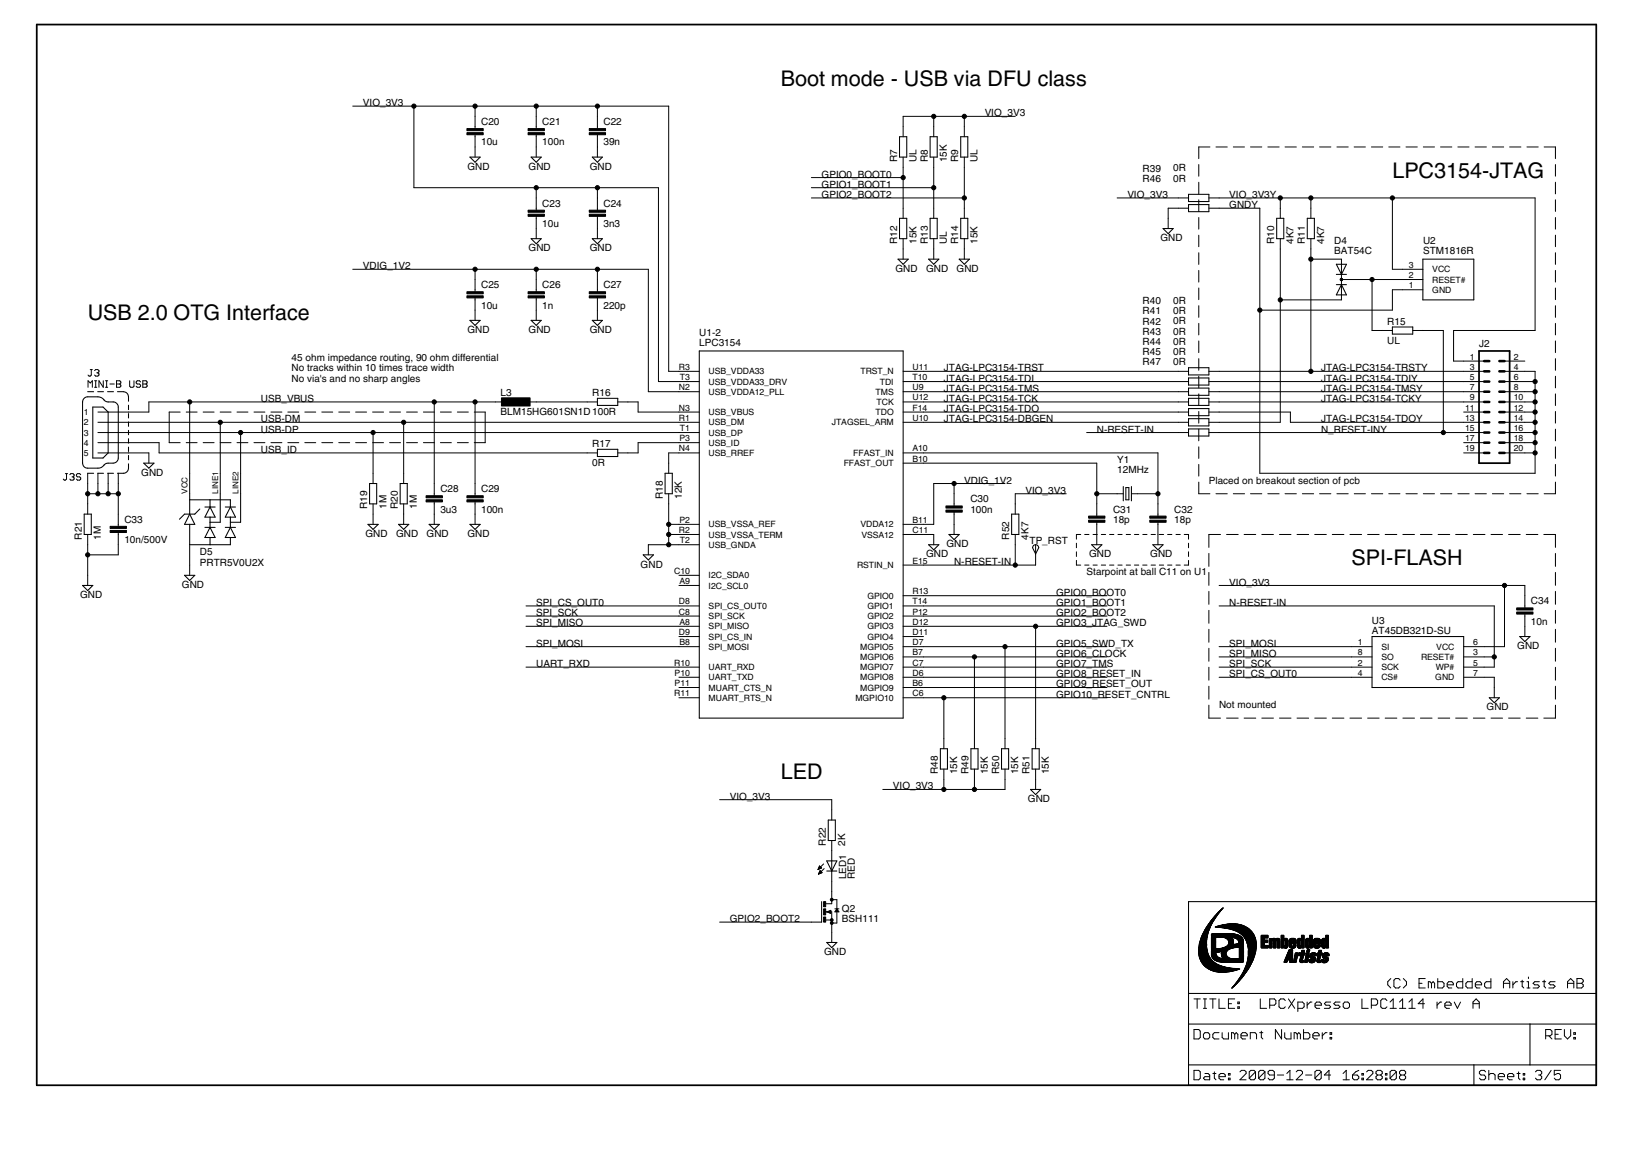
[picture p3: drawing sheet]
<svg xmlns="http://www.w3.org/2000/svg" width="297mm" height="210mm" viewBox="0 0 297 210" stroke-linecap="round" stroke-linejoin="round" font-family="sans-serif">
<defs><g id="words">
<g font-size="4.5">
<text x="142.1" y="15.6">Boot mode - USB via DFU class</text>
<text x="253.4" y="32.3">LPC3154-JTAG</text>
<text x="16" y="58.3">USB 2.0 OTG Interface</text>
<text x="246" y="102.8">SPI-FLASH</text>
<text x="142.1" y="141.7">LED</text>
</g>
<g font-size="2.1">
<text x="66.1" y="19.3">VIO_3V3</text>
<text x="87.6" y="22.7">C20</text>
<text x="98.7" y="22.7">C21</text>
<text x="109.8" y="22.7">C22</text>
<text x="179.2" y="21.2">VIO_3V3</text>
<text x="87.6" y="26.4">10u</text>
<text x="98.7" y="26.4">100n</text>
<text x="109.8" y="26.4">39n</text>
<text x="163.3" y="29.5" transform="rotate(-90 163.3 29.5)">R7</text>
<text x="166.8" y="29.5" transform="rotate(-90 166.8 29.5)">UL</text>
<text x="168.8" y="29.5" transform="rotate(-90 168.8 29.5)">R8</text>
<text x="172.4" y="29.5" transform="rotate(-90 172.4 29.5)">15K</text>
<text x="174.4" y="29.5" transform="rotate(-90 174.4 29.5)">R9</text>
<text x="177.9" y="29.5" transform="rotate(-90 177.9 29.5)">UL</text>
<text x="85.1" y="30.9">GND</text>
<text x="96.2" y="30.9">GND</text>
<text x="107.3" y="30.9">GND</text>
<text x="149.5" y="32.3">GPIO0_BOOT0</text>
<text x="149.5" y="34.1">GPIO1_BOOT1</text>
<text x="208" y="31.2">R39</text>
<text x="208" y="33.1">R46</text>
<text x="213.5" y="31.2">0R</text>
<text x="213.5" y="33">0R</text>
<text x="98.7" y="41.3">10u</text>
<text x="98.7" y="37.6">C23</text>
<text x="109.8" y="41.3">3n3</text>
<text x="109.8" y="37.6">C24</text>
<text x="149.5" y="36">GPIO2_BOOT2</text>
<text x="205.2" y="36">VIO_3V3</text>
<text x="223.7" y="36">VIO_3V3Y</text>
<text x="223.7" y="37.9">GNDY</text>
<text x="96.2" y="45.7">GND</text>
<text x="107.3" y="45.7">GND</text>
<text x="163.3" y="44.4" transform="rotate(-90 163.3 44.4)">R12</text>
<text x="166.8" y="44.4" transform="rotate(-90 166.8 44.4)">15K</text>
<text x="168.8" y="44.4" transform="rotate(-90 168.8 44.4)">R13</text>
<text x="172.4" y="44.4" transform="rotate(-90 172.4 44.4)">UL</text>
<text x="174.4" y="44.4" transform="rotate(-90 174.4 44.4)">R14</text>
<text x="177.9" y="44.4" transform="rotate(-90 177.9 44.4)">15K</text>
<text x="211.2" y="43.9">GND</text>
<text x="231.9" y="44.4" transform="rotate(-90 231.9 44.4)">R10</text>
<text x="235.4" y="44.4" transform="rotate(-90 235.4 44.4)">4K7</text>
<text x="237.5" y="44.4" transform="rotate(-90 237.5 44.4)">R11</text>
<text x="241" y="44.4" transform="rotate(-90 241 44.4)">4K7</text>
<text x="242.8" y="46.3">BAT54C</text>
<text x="242.8" y="44.3">D4</text>
<text x="259" y="46.2">STM1816R</text>
<text x="259" y="44.4">U2</text>
<text x="66.1" y="49">VDIG_1V2</text>
<text x="87.6" y="52.4">C25</text>
<text x="98.7" y="52.4">C26</text>
<text x="109.8" y="52.4">C27</text>
<text x="163" y="49.5">GND</text>
<text x="168.6" y="49.5">GND</text>
<text x="174.1" y="49.5">GND</text>
<text x="87.6" y="56.1">10u</text>
<text x="98.7" y="56.1">1n</text>
<text x="109.8" y="56.1">220p</text>
<text x="208" y="55.3">R40</text>
<text x="208" y="57.2">R41</text>
<text x="208" y="59">R42</text>
<text x="213.5" y="55.3">0R</text>
<text x="213.5" y="57.2">0R</text>
<text x="213.5" y="59">0R</text>
<text x="252.5" y="59">R15</text>
<text x="53.1" y="65.7">45 ohm impedance routing, 90 ohm differential</text>
<text x="85.1" y="60.6">GND</text>
<text x="96.2" y="60.6">GND</text>
<text x="107.3" y="60.6">GND</text>
<text x="127.3" y="62.9">LPC3154</text>
<text x="127.3" y="61">U1-2</text>
<text x="208" y="60.9">R43</text>
<text x="208" y="62.7">R44</text>
<text x="208" y="64.6">R45</text>
<text x="213.5" y="60.9">0R</text>
<text x="213.5" y="62.7">0R</text>
<text x="213.5" y="64.6">0R</text>
<text x="252.5" y="62.5">UL</text>
<text x="269.2" y="63.1">J2</text>
<text x="53.1" y="67.5">No tracks within 10 times trace width</text>
<text x="53.1" y="69.4">No via's and no sharp angles</text>
<text x="171.8" y="67.5">JTAG-LPC3154-TRST</text>
<text x="171.8" y="69.4">JTAG-LPC3154-TDI</text>
<text x="171.8" y="71.3">JTAG-LPC3154-TMS</text>
<text x="208" y="66.4">R47</text>
<text x="213.5" y="66.4">0R</text>
<text x="240.4" y="67.5">JTAG-LPC3154-TRSTY</text>
<text x="240.4" y="69.4">JTAG-LPC3154-TDIY</text>
<text x="240.4" y="71.3">JTAG-LPC3154-TMSY</text>
<text x="47.5" y="73.1">USB_VBUS</text>
<text x="47.5" y="76.8">USB-DM</text>
<text x="91.1" y="75.5">BLM15HG601SN1D100R</text>
<text x="91.1" y="72">L3</text>
<text x="107.8" y="72">R16</text>
<text x="171.8" y="73.1">JTAG-LPC3154-TCK</text>
<text x="171.8" y="75">JTAG-LPC3154-TDO</text>
<text x="171.8" y="76.8">JTAG-LPC3154-DBGEN</text>
<text x="240.4" y="73.1">JTAG-LPC3154-TCKY</text>
<text x="240.4" y="76.8">JTAG-LPC3154-TDOY</text>
<text x="47.5" y="82.4">USB_ID</text>
<text x="47.5" y="78.7">USB-DP</text>
<text x="107.8" y="81.3">R17</text>
<text x="199.6" y="78.7">N-RESET-IN</text>
<text x="240.4" y="78.7">N_RESET-INY</text>
<text x="25.7" y="86.6">GND</text>
<text x="80.2" y="89.5">C28</text>
<text x="87.6" y="89.5">C29</text>
<text x="107.8" y="84.8">0R</text>
<text x="175.5" y="87.9">VDIG_1V2</text>
<text x="186.6" y="89.8">VIO_3V3</text>
<text x="203.3" y="86.1">12MHz</text>
<text x="203.3" y="84.2">Y1</text>
<text x="220" y="87.9">Placed on breakout section of pcb</text>
<text x="22.6" y="95.1">C33</text>
<text x="66.8" y="92.6" transform="rotate(-90 66.8 92.6)">R19</text>
<text x="70.3" y="92.6" transform="rotate(-90 70.3 92.6)">1M</text>
<text x="72.4" y="92.6" transform="rotate(-90 72.4 92.6)">R20</text>
<text x="75.9" y="92.6" transform="rotate(-90 75.9 92.6)">1M</text>
<text x="80.2" y="93.2">3u3</text>
<text x="87.6" y="93.2">100n</text>
<text x="120.6" y="90.7" transform="rotate(-90 120.6 90.7)">R18</text>
<text x="124.1" y="90.7" transform="rotate(-90 124.1 90.7)">12K</text>
<text x="176.6" y="93.2">100n</text>
<text x="176.6" y="91.4">C30</text>
<text x="202.6" y="95.1">18p</text>
<text x="202.6" y="93.2">C31</text>
<text x="213.7" y="95.1">18p</text>
<text x="213.7" y="93.2">C32</text>
<text x="14.9" y="98.2" transform="rotate(-90 14.9 98.2)">R21</text>
<text x="18.4" y="98.2" transform="rotate(-90 18.4 98.2)">1M</text>
<text x="22.6" y="98.8">10n/500V</text>
<text x="36.4" y="101">D5</text>
<text x="66.5" y="97.7">GND</text>
<text x="72.1" y="97.7">GND</text>
<text x="77.6" y="97.7">GND</text>
<text x="85.1" y="97.7">GND</text>
<text x="168.6" y="101.4">GND</text>
<text x="172.3" y="99.5">GND</text>
<text x="183.7" y="98.2" transform="rotate(-90 183.7 98.2)">R52</text>
<text x="187.2" y="98.2" transform="rotate(-90 187.2 98.2)">4K7</text>
<text x="187.4" y="98.9">TP_RST</text>
<text x="198.2" y="101.4">GND</text>
<text x="209.4" y="101.4">GND</text>
<text x="33.1" y="107">GND</text>
<text x="36.4" y="102.9">PRTR5V0U2X</text>
<text x="116.6" y="103.3">GND</text>
<text x="173.7" y="102.8">N-RESET-IN</text>
<text x="197.8" y="104.6">Starpoint at ball C11 on U1</text>
<text x="223.7" y="106.5">VIO_3V3</text>
<text x="14.6" y="108.8">GND</text>
<text x="97.6" y="110.2">SPI_CS_OUT0</text>
<text x="97.6" y="112.1">SPI_SCK</text>
<text x="97.6" y="113.9">SPI_MISO</text>
<text x="192.2" y="108.4">GPIO0_BOOT0</text>
<text x="192.2" y="110.2">GPIO1_BOOT1</text>
<text x="192.2" y="112.1">GPIO2_BOOT2</text>
<text x="192.2" y="113.9">GPIO3_JTAG_SWD</text>
<text x="223.7" y="110.2">N-RESET-IN</text>
<text x="249.7" y="113.5">U3</text>
<text x="278.7" y="113.6">10n</text>
<text x="278.7" y="109.9">C34</text>
<text x="97.6" y="117.6">SPI_MOSI</text>
<text x="192.2" y="117.6">GPIO5_SWD_TX</text>
<text x="192.2" y="119.5">GPIO6_CLOCK</text>
<text x="223.7" y="119.5">SPI_MISO</text>
<text x="223.7" y="117.6">SPI_MOSI</text>
<text x="249.7" y="115.3">AT45DB321D-SU</text>
<text x="276.2" y="118.1">GND</text>
<text x="97.6" y="121.3">UART_RXD</text>
<text x="192.2" y="121.3">GPIO7_TMS</text>
<text x="192.2" y="123.2">GPIO8_RESET_IN</text>
<text x="192.2" y="125">GPIO9_RESET_OUT</text>
<text x="223.7" y="123.2">SPI_CS_OUT0</text>
<text x="223.7" y="121.3">SPI_SCK</text>
<text x="192.2" y="126.9">GPIO10_RESET_CNTRL</text>
<text x="221.9" y="128.8">Not mounted</text>
<text x="270.6" y="129.2">GND</text>
<text x="162.5" y="143.6">VIO_3V3</text>
<text x="170.7" y="140.8" transform="rotate(-90 170.7 140.8)">R48</text>
<text x="174.2" y="140.8" transform="rotate(-90 174.2 140.8)">15K</text>
<text x="176.3" y="140.8" transform="rotate(-90 176.3 140.8)">R49</text>
<text x="179.8" y="140.8" transform="rotate(-90 179.8 140.8)">15K</text>
<text x="181.8" y="140.8" transform="rotate(-90 181.8 140.8)">R50</text>
<text x="185.3" y="140.8" transform="rotate(-90 185.3 140.8)">15K</text>
<text x="187.4" y="140.8" transform="rotate(-90 187.4 140.8)">R51</text>
<text x="190.9" y="140.8" transform="rotate(-90 190.9 140.8)">15K</text>
<text x="132.8" y="145.5">VIO_3V3</text>
<text x="187.1" y="145.9">GND</text>
<text x="150.3" y="153.8" transform="rotate(-90 150.3 153.8)">R22</text>
<text x="153.8" y="153.8" transform="rotate(-90 153.8 153.8)">2K</text>
<text x="154" y="159.9" transform="rotate(-90 154 159.9)">LED1</text>
<text x="155.6" y="159.9" transform="rotate(-90 155.6 159.9)">RED</text>
<text x="132.8" y="167.7">GPIO2_BOOT2</text>
<text x="153.2" y="167.7">BSH111</text>
<text x="153.2" y="165.9">Q2</text>
<text x="150" y="173.7">GND</text>
</g>
<g font-size="1.8">
<text x="256.4" y="48.7">3</text>
<text x="256.4" y="50.6">2</text>
<text x="256.4" y="52.4">1</text>
<text x="260.7" y="49.6">VCC</text>
<text x="260.7" y="51.4">RESET#</text>
<text x="260.7" y="53.3">GND</text>
<text x="267.5" y="65.4">1</text>
<text x="275.5" y="65.4">2</text>
<text x="123.6" y="67.3">R3</text>
<text x="123.6" y="71">N2</text>
<text x="123.7" y="69.1">T3</text>
<text x="129" y="68.1">USB_VDDA33</text>
<text x="129" y="70">USB_VDDA33_DRV</text>
<text x="129" y="71.8">USB_VDDA12_PLL</text>
<text x="156.6" y="68.1">TRST_N</text>
<text x="159.4" y="71.8">TMS</text>
<text x="160.2" y="70">TDI</text>
<text x="166.1" y="71">U9</text>
<text x="166.1" y="69.1">T10</text>
<text x="166.1" y="67.3">U11</text>
<text x="267.5" y="67.3">3</text>
<text x="267.5" y="69.1">5</text>
<text x="267.5" y="71">7</text>
<text x="275.5" y="67.3">4</text>
<text x="275.5" y="69.1">6</text>
<text x="275.5" y="71">8</text>
<text x="15.2" y="75.5">1</text>
<text x="15.2" y="77.4">2</text>
<text x="123.6" y="74.7">N3</text>
<text x="123.6" y="76.6">R1</text>
<text x="129" y="75.5">USB_VBUS</text>
<text x="129" y="77.4">USB_DM</text>
<text x="151.4" y="77.4">JTAGSEL_ARM</text>
<text x="159.4" y="75.5">TDO</text>
<text x="159.6" y="73.7">TCK</text>
<text x="166.1" y="76.6">U10</text>
<text x="166.1" y="74.7">F14</text>
<text x="166.1" y="72.8">U12</text>
<text x="266.7" y="74.7">11</text>
<text x="266.7" y="76.6">13</text>
<text x="267.5" y="72.8">9</text>
<text x="275.5" y="72.8">10</text>
<text x="275.5" y="74.7">12</text>
<text x="275.5" y="76.6">14</text>
<text x="15.2" y="79.2">3</text>
<text x="15.2" y="81.1">4</text>
<text x="15.2" y="82.9">5</text>
<text x="123.6" y="82.1">N4</text>
<text x="123.7" y="80.3">P3</text>
<text x="123.7" y="78.4">T1</text>
<text x="129" y="79.2">USB_DP</text>
<text x="129" y="81.1">USB_ID</text>
<text x="129" y="82.9">USB_RREF</text>
<text x="155.3" y="82.9">FFAST_IN</text>
<text x="166.1" y="84">B10</text>
<text x="166.1" y="82.1">A10</text>
<text x="266.7" y="78.4">15</text>
<text x="266.7" y="80.3">17</text>
<text x="266.7" y="82.1">19</text>
<text x="275.5" y="78.4">16</text>
<text x="275.5" y="80.3">18</text>
<text x="275.5" y="82.1">20</text>
<text x="153.6" y="84.8">FFAST_OUT</text>
<text x="123.7" y="95.1">P2</text>
<text x="129" y="95.9">USB_VSSA_REF</text>
<text x="156.6" y="95.9">VDDA12</text>
<text x="166.1" y="95.1">B11</text>
<text x="123.6" y="97">R2</text>
<text x="123.7" y="98.8">T2</text>
<text x="129" y="97.8">USB_VSSA_TERM</text>
<text x="129" y="99.6">USB_GNDA</text>
<text x="156.8" y="97.8">VSSA12</text>
<text x="166.1" y="97">C11</text>
<text x="122.7" y="104.4">C10</text>
<text x="123.7" y="106.2">A9</text>
<text x="129" y="105.2">I2C_SDA0</text>
<text x="129" y="107.1">I2C_SCL0</text>
<text x="156" y="103.4">RSTIN_N</text>
<text x="166.1" y="102.5">E15</text>
<text x="123.6" y="109.9">D8</text>
<text x="123.6" y="111.8">C8</text>
<text x="123.7" y="113.7">A8</text>
<text x="129" y="110.8">SPI_CS_OUT0</text>
<text x="129" y="112.6">SPI_SCK</text>
<text x="157.9" y="112.6">GPIO2</text>
<text x="157.9" y="110.8">GPIO1</text>
<text x="157.9" y="108.9">GPIO0</text>
<text x="166.1" y="113.7">D12</text>
<text x="166.1" y="111.8">P12</text>
<text x="166.1" y="109.9">T14</text>
<text x="166.1" y="108.1">R13</text>
<text x="123.6" y="115.5">D9</text>
<text x="123.7" y="117.4">B8</text>
<text x="129" y="114.5">SPI_MISO</text>
<text x="129" y="116.3">SPI_CS_IN</text>
<text x="129" y="118.2">SPI_MOSI</text>
<text x="156.6" y="118.2">MGPIO5</text>
<text x="157.9" y="116.3">GPIO4</text>
<text x="157.9" y="114.5">GPIO3</text>
<text x="166.1" y="119.2">B7</text>
<text x="166.1" y="117.4">D7</text>
<text x="166.1" y="115.5">D11</text>
<text x="247.1" y="117.4">1</text>
<text x="247.1" y="119.2">8</text>
<text x="251.4" y="118.2">SI</text>
<text x="261.4" y="118.2">VCC</text>
<text x="268.1" y="117.4">6</text>
<text x="268.1" y="119.2">3</text>
<text x="122.7" y="121.1">R10</text>
<text x="122.8" y="122.9">P10</text>
<text x="122.8" y="124.8">P11</text>
<text x="129" y="121.9">UART_RXD</text>
<text x="129" y="123.8">UART_TXD</text>
<text x="129" y="125.6">MUART_CTS_N</text>
<text x="156.6" y="125.6">MGPIO9</text>
<text x="156.6" y="123.8">MGPIO8</text>
<text x="156.6" y="121.9">MGPIO7</text>
<text x="156.6" y="120">MGPIO6</text>
<text x="166.1" y="124.8">B6</text>
<text x="166.1" y="122.9">D6</text>
<text x="166.1" y="121.1">C7</text>
<text x="247.1" y="121.1">2</text>
<text x="247.1" y="122.9">4</text>
<text x="251.4" y="121.9">SCK</text>
<text x="251.4" y="123.8">CS#</text>
<text x="251.4" y="120">SO</text>
<text x="258.7" y="120">RESET#</text>
<text x="261.2" y="123.8">GND</text>
<text x="261.3" y="121.9">WP#</text>
<text x="268.1" y="121.1">5</text>
<text x="268.1" y="122.9">7</text>
<text x="122.7" y="126.6">R11</text>
<text x="129" y="127.5">MUART_RTS_N</text>
<text x="155.7" y="127.5">MGPIO10</text>
<text x="166.1" y="126.6">C6</text>
</g>
<g font-size="1.7">
<text x="34.1" y="89.8" transform="rotate(-90 34.1 89.8)">VCC</text>
<text x="39.7" y="89.8" transform="rotate(-90 39.7 89.8)">LINE1</text>
<text x="43.4" y="89.8" transform="rotate(-90 43.4 89.8)">LINE2</text>
</g>
</g></defs>
<g fill="#000" stroke="#000" stroke-width=".18">
<path d="M64.2 19.3h11.1zM75.3 19.3h11.2zM86.5 19.3v1.9zM86.5 19.3h11.1zM97.6 19.3v1.9zM97.6 19.3h11.1zM108.7 19.3v1.9zM108.7 19.3h13zM121.7 19.3v48.2zM75.3 19.3v14.8zM75.3 34.1h22.3zM86.5 21.2v1.8z"/>
<path d="M86.5 24.9v1.8zM86.5 23v.4zM86.5 24.5v.4zM86.5 26.7v1.9zM97.6 21.2v1.8zM97.6 24.9v1.8zM97.6 23v.4zM97.6 24.5v.4zM97.6 36v1.9zM97.6 37.9v.3zM97.6 39.3v.4zM97.6 26.7v1.9z"/>
<path d="M97.6 34.1v1.9zM108.7 36v1.9zM108.7 37.9v.3zM108.7 39.3v.4zM108.7 21.2v1.8zM108.7 24.9v1.8zM108.7 23v.4zM108.7 24.5v.4zM108.7 26.7v1.9zM97.6 34.1h11.1zM108.7 34.1v1.9zM119.8 34.1v35.3z"/>
<path d="M108.7 34.1h11.1zM147.7 32.3h16.7zM147.7 34.1h22.2zM147.7 36h27.8zM164.4 37.9v1.8zM164.4 23v1.9zM164.4 28.6v1.8zM164.4 21.2v1.8zM164.4 21.2h5.5zM164.4 32.3v5.6zM164.4 30.4v1.9zM169.9 23v1.9z"/>
<path d="M169.9 28.6v1.8zM169.9 37.9v1.8zM169.9 21.2v1.8zM169.9 21.2h5.6zM169.9 30.4v3.7zM169.9 34.1v3.8zM175.5 37.9v1.8zM175.5 23v1.9zM175.5 28.6v1.8zM175.5 21.2h9.3zM175.5 21.2v1.8zM175.5 36v1.9z"/>
<path d="M175.5 30.4v5.6zM212.6 39.7v1.9zM212.6 37.9v1.8zM212.6 37.9h1.9zM214.5 36h1.8zM214.5 37.9h1.8zM203.3 36h11.2zM218.2 26.7h2zM218.2 36.3v2.2zM218.2 33.1v2.2zM218.2 29.9v2.1zM218.2 26.7v2.2z"/>
<path d="M221.3 26.7h2.1zM220 36h1.9zM220 37.9h1.9zM224.5 26.7h2zM227.6 26.7h2.1zM221.9 37.9h7.4zM230.8 26.7h2zM233 37.9v1.8zM233 36v1.9zM221.9 36h11.1zM233.9 26.7h2zM237 26.7h2.1z"/>
<path d="M238.6 37.9v1.8zM238.6 36v1.9zM233 36h5.6zM240.2 26.7h2zM243.3 26.7h2.1zM246.5 26.7h2zM249.6 26.7h2.1zM252.8 26.7h2zM238.6 36h14.8zM253.4 36h26zM255.9 26.7h2.1zM259.1 26.7h2z"/>
<path d="M262.2 26.7h2zM265.3 26.7h2.1zM268.5 26.7h2zM271.6 26.7h2.1zM274.8 26.7h2zM277.9 26.7h2.1zM279.4 36v24.1zM281.1 26.7h2zM283.1 26.7v2.2zM283.1 29.9v2.1zM283.1 33.1v2.2zM283.1 36.3v2.2z"/>
<path d="M283.1 39.6v2.1zM86.5 50.8v1.9zM86.5 54.5v1.9zM86.5 52.7v.4zM86.5 54.2v.3zM86.5 56.4v1.9zM86.5 49v1.8zM86.5 49h11.1zM64.2 49h22.3zM97.6 39.7v1.9zM97.6 50.8v1.9zM97.6 54.5v1.9z"/>
<path d="M97.6 52.7v.4zM97.6 54.2v.3zM97.6 41.6v1.8zM97.6 56.4v1.9zM97.6 49v1.8zM97.6 49h11.1zM108.7 39.7v1.9zM108.7 50.8v1.9zM108.7 54.5v1.9zM108.7 52.7v.4zM108.7 54.2v.3zM108.7 41.6v1.8z"/>
<path d="M108.7 56.4v1.9zM108.7 49v1.8zM108.7 49h9.3zM118 49v22.2zM164.4 43.4v1.9zM164.4 45.3v1.8zM169.9 43.4v1.9zM169.9 45.3v1.8zM175.5 43.4v1.9zM175.5 45.3v1.8zM218.2 55.6v2.1zM218.2 52.4v2.1z"/>
<path d="M218.2 49.2v2.1zM218.2 46v2.1zM218.2 42.8v2.1zM218.2 39.6v2.1zM229.3 37.9v18.5zM233 43.4v1.9zM233 45.3v9.2zM233 54.5v22.3zM238.6 43.4v1.9zM238.6 45.3v1.8zM238.6 47.1v20.4zM244.2 52.7v1.8z"/>
<path d="M244.2 51.8v.9zM244.2 47.1v1.9zM244.2 49.9v1.9zM244.2 49v.9zM233 54.5h11.2zM238.6 47.1h5.6zM244.2 50.8h1.8zM246 50.8h3.7zM249.7 50.8v9.3zM253.4 36v13zM253.4 52.7v3.7zM229.3 56.4h24.1z"/>
<path d="M255.3 49h3.7zM255.3 50.8h3.7zM255.3 52.7h3.7zM249.7 50.8h5.6zM253.4 49h1.9zM253.4 52.7h1.9zM283.1 42.8v2.1zM283.1 46v2.1zM283.1 49.2v2.1zM283.1 52.4v2.1zM283.1 55.6v2.1zM283.1 58.8v2.1z"/>
<path d="M16 69.3v1.1zM16 69.3l.4 .4zM16 68.2l.2 .2zM16.2 68.4h.2zM16.8 69.3l-.4 .4zM16.6 68.2l-.2 .2zM16.4 67.2h.4zM16.6 67.2v1zM16.8 69.3v1.1zM17.2 70.4h.4zM17.2 69.3h.4zM17.2 67.4l.2-.2z"/>
<path d="M17.4 69.3v1.1zM17.4 67.2h.4zM17.2 68.2l.2 .2zM17.8 67.2l.2 .2zM17.6 67.8h.2zM17.8 67.8l.2 .2zM17.4 68.4h.4zM18 69.3v1.1zM18 69.3l.8 1.1zM18 67.4v.2zM17.8 67.8l.2-.2zM18 68v.2z"/>
<path d="M17.8 68.4l.2-.2zM18.8 69.3v1.1zM19.2 70.4h.4zM19.2 69.3h.4zM19.4 69.3v1.1zM20 69.8h.8zM21.2 69.3v1.1zM21.2 69.3h.6zM21.2 69.8h.6zM21.8 69.3l.2 .2zM21.8 69.8l.2 .3zM21.2 70.4h.6z"/>
<path d="M22 69.5v.2zM22 69.7l-.2 .1zM22 70.1v.2zM22 70.3l-.2 .1zM17.8 75h5.6zM17.8 76.8h5.6zM17.8 78.7h5.6zM23.6 69.3v1zM23.6 70.3l.2 .1zM23.8 70.4h.4zM24.2 70.4l.2-.1zM24.4 69.3v1z"/>
<path d="M24.8 69.5v.2zM24.8 69.7l.2 .1zM25 69.3l-.2 .2zM25 69.8h.4zM24.8 70.3l.2 .1zM25 69.3h.4zM25.4 69.8l.2 .3zM25 70.4h.4zM25.4 69.3l.2 .2zM25.6 70.1v.2zM25.4 70.4l.2-.1zM26 69.3v1.1z"/>
<path d="M26 69.3h.6zM26 69.8h.6zM26.6 69.3l.2 .2zM26.6 69.8l.2 .3zM26 70.4h.6zM26.8 69.5v.2zM26.8 69.7l-.2 .1zM26.8 70.1v.2zM26.8 70.3l-.2 .1zM27.1 73.1v1.9zM23.4 75h3.7zM30.8 75h2z"/>
<path d="M33.9 75h2zM27.1 73.1h7.4zM37 75h2zM40.1 75h2zM23.4 76.8h16.7zM43.1 75h2zM23.4 78.7h20.4zM46.2 75h2zM49.3 75h2zM52.4 75h2zM55.5 75h2zM58.6 75h2z"/>
<path d="M61.7 75h1.9zM64.7 75h2zM67.8 75h2zM43.8 78.7h24.1zM70.9 75h2zM40.1 76.8h33.4zM74 75h2zM77.1 75h2zM34.5 73.1h44.5zM80.2 75h1.9zM83.2 75h2zM86.3 75h2z"/>
<path d="M79 73.1h7.5zM88.3 75v5.5zM90.2 73.1h1.8zM86.5 73.1h3.7zM95.7 73.1h1.9zM97.6 73.1h9.3zM106.9 73.1h1.8zM112.4 73.1h1.9zM114.3 73.1h1.8zM116.1 73.1v1.9zM116.1 75h7.5zM118 71.2h5.6z"/>
<path d="M119.8 69.4h3.8zM121.7 67.5h1.9zM123.6 67.5h3.7zM123.6 69.4h3.7zM123.6 71.2h3.7zM123.6 75h3.7zM123.6 76.8h3.7zM123.6 78.7h3.7zM73.5 76.8h50.1zM67.9 78.7h55.7zM164.4 76.8h3.7zM164.4 75h3.7z"/>
<path d="M164.4 73.1h3.7zM164.4 71.2h3.7zM164.4 69.4h3.7zM164.4 67.5h3.7zM168.1 67.5h46.4zM168.1 69.4h46.4zM168.1 71.2h46.4zM168.1 73.1h46.4zM168.1 75h46.4zM168.1 76.8h46.4zM214.5 67.5h1.8zM214.5 69.4h1.8z"/>
<path d="M214.5 71.2h1.8zM214.5 73.1h1.8zM214.5 75h1.8zM214.5 76.8h1.8zM214.5 78.7h1.8zM197.8 78.7h16.7zM218.2 74.8v2.2zM218.2 71.6v2.2zM218.2 68.4v2.1zM218.2 65.2v2.2zM218.2 62v2.1zM218.2 58.8v2.1z"/>
<path d="M220 67.5h1.9zM220 69.4h1.9zM220 71.2h1.9zM220 73.1h1.9zM220 75h1.9zM220 76.8h1.9zM220 78.7h1.9zM221.9 67.5h16.7zM221.9 69.4h44.5zM221.9 71.2h44.5zM221.9 73.1h44.5zM221.9 75h13z"/>
<path d="M221.9 76.8h11.1zM234.9 76.8h31.5zM234.9 75v1.8zM238.6 67.5h27.8zM249.7 60.1h1.9zM251.6 60.1h1.8zM257.1 60.1h1.9zM259 60.1h3.7zM221.9 78.7h40.8zM262.7 60.1v18.6zM264.6 60.1v5.6zM266.4 65.7h3.7z"/>
<path d="M266.4 67.5h3.7zM266.4 69.4h3.7zM266.4 71.2h3.7zM266.4 73.1h3.7zM266.4 75h3.7zM266.4 76.8h3.7zM266.4 78.7h3.7zM262.7 78.7h3.7zM264.6 65.7h1.8zM273.8 65.7h3.7zM273.8 67.5h3.7zM273.8 69.4h3.7z"/>
<path d="M273.8 71.2h3.7zM273.8 73.1h3.7zM273.8 75h3.7zM273.8 76.8h3.7zM273.8 78.7h3.7zM277.5 67.5h1.9zM277.5 69.4h1.9zM277.5 71.2h1.9zM277.5 73.1h1.9zM277.5 75h1.9zM277.5 76.8h1.9zM277.5 78.7h1.9z"/>
<path d="M264.6 60.1h14.8zM279.4 67.5v1.9zM279.4 69.4v1.8zM279.4 71.2v1.9zM279.4 73.1v1.9zM279.4 75v1.8zM279.4 76.8v1.9zM279.4 78.7v1.8zM283.1 62v2.1zM283.1 65.2v2.2zM283.1 68.4v2.1zM283.1 71.6v2.2z"/>
<path d="M283.1 74.8v2.2zM283.1 78.1v2.1zM11.5 87.1l.2 .2zM11.7 87.3h.2zM11.9 87.3l.2-.2zM11.9 86.1h.4zM12.1 86.1v1zM12.7 86.3l.2-.2zM12.9 86.1h.4zM12.7 87.1l.2 .2zM13.3 86.1l.2 .2zM13.1 86.7h.2z"/>
<path d="M13.3 86.7l.2 .2zM12.9 87.3h.4zM13.5 86.3v.3zM13.5 86.6l-.2 .1zM13.5 86.9v.2zM13.3 87.3l.2-.2zM13.9 86.3v.3zM13.9 86.6l.2 .1zM14.1 86.1l-.2 .2zM14.1 86.7h.4zM13.9 87.1l.2 .2zM14.1 86.1h.4z"/>
<path d="M14.5 86.7l.2 .2zM14.1 87.3h.4zM14.5 86.1l.2 .2zM14.7 86.9v.2zM14.7 87.1l-.2 .2zM16 86.1v1.8zM16 91.7v1.8zM16 97.2v1.9zM16 89.8v1.9zM16 87.9v1.9zM16 89.8h1.8zM17.8 86.1v1.8z"/>
<path d="M17.8 87.9v1.9zM17.8 89.8h1.9zM19.7 86.1v1.8zM19.7 87.9v1.9zM19.7 89.8h1.8zM21.5 86.1v1.8zM21.5 93.5v1.9zM21.5 97.2v1.9zM21.5 95.4v.3zM21.5 96.9v.3zM21.5 99.1v1.8zM21.5 87.9v1.9z"/>
<path d="M21.5 89.8v3.7zM17.8 80.5h5.6zM17.8 82.4h5.6zM23.4 82.4h3.7zM27.1 82.4v1.8zM29 80.5v1.9zM23.4 80.5h5.6zM30.8 75v5.5zM30.8 80.5h2zM34.5 86.1v3.7zM34.5 73.1v13zM33.9 80.5h2z"/>
<path d="M37 80.5h2zM40.1 86.1v3.7zM40.1 76.8v9.3zM40.1 80.5h2zM43.8 86.1v3.7zM43.8 78.7v7.4zM43.1 80.5h2zM46.2 80.5h2zM49.3 80.5h2zM52.4 80.5h2zM55.5 80.5h2zM58.6 80.5h2z"/>
<path d="M61.7 80.5h1.9zM64.7 80.5h2zM67.9 86.1v1.8zM67.9 91.7v1.8zM67.9 93.5v1.9zM67.9 78.7v7.4zM67.8 80.5h2zM70.9 80.5h2zM73.5 86.1v1.8zM73.5 91.7v1.8zM73.5 93.5v1.9zM73.5 76.8v9.3z"/>
<path d="M74 80.5h2zM79 87.9v1.9zM79 91.7v1.8zM79 89.8v.4zM79 91.3v.4zM79 93.5v1.9zM79 73.1v14.8zM77.1 80.5h2zM80.2 80.5h1.9zM83.2 80.5h2zM86.5 87.9v1.9zM86.5 91.7v1.8z"/>
<path d="M86.5 89.8v.4zM86.5 91.3v.4zM86.5 93.5v1.9zM86.5 73.1v14.8zM86.3 80.5h2zM106.9 82.4h1.8zM29 82.4h77.9zM112.4 82.4h1.9zM116.1 80.5v1.9zM114.3 82.4h1.8zM118 99.1v1.8zM118 99.1h3.7z"/>
<path d="M121.7 84.2v1.9zM121.7 89.8v1.9zM121.7 99.1h1.9zM121.7 91.7v3.7zM121.7 95.4v1.8zM121.7 97.2v1.9zM121.7 82.4v1.8zM123.6 80.5h3.7zM123.6 82.4h3.7zM123.6 95.4h3.7zM123.6 97.2h3.7zM123.6 99.1h3.7z"/>
<path d="M121.7 97.2h1.9zM121.7 95.4h1.9zM121.7 82.4h1.9zM116.1 80.5h7.5zM164.4 97.2h3.7zM164.4 95.4h3.7zM164.4 84.2h3.7zM164.4 82.4h3.7zM168.1 97.2h1.8zM168.1 84.2h31.5zM168.1 82.4h42.7zM168.1 95.4h1.8z"/>
<path d="M169.9 97.2v1.9zM169.9 87.9v7.5zM169.9 87.9h3.8zM173.7 89.8v1.9zM173.7 93.5v1.9zM173.7 91.7v.3zM173.7 93.1v.4zM173.7 95.4v1.8zM173.7 87.9v1.9zM173.7 87.9h9.2zM184.8 91.7v1.8zM184.8 97.2v1.9z"/>
<path d="M184.8 99.1v3.7zM184.8 89.8v1.9zM184.8 89.8h9.3zM195.9 97.2v.9zM195.9 98.8v.8zM195.9 97.2h.8zM197.4 97.2h.8zM199.6 91.7v1.8zM199.6 95.4v1.8zM199.6 93.5v.4zM199.6 95v.4zM199.6 97.2v1.9z"/>
<path d="M199.6 84.2v5.6zM199.6 89.8v1.9zM198.9 97.2h.8zM200.4 97.2h.8zM202 97.2h.7zM203.3 89.8h1.1zM199.6 89.8h3.7zM203.5 97.2h.7zM205 97.2h.8zM205.9 89.8h1.2zM207.1 89.8h3.7zM206.5 97.2h.8z"/>
<path d="M208 97.2h.8zM209.5 97.2h.8zM210.8 91.7v1.8zM210.8 95.4v1.8zM210.8 93.5v.4zM210.8 95v.4zM210.8 97.2v1.9zM210.8 82.4v7.4zM210.8 89.8v1.9zM211 97.2h.8zM212.5 97.2h.8zM214 97.2h.8z"/>
<path d="M216.3 98.8v.8zM216.3 97.2v.9zM215.5 97.2h.8zM218.2 87.7v2.1zM218.2 84.5v2.1zM218.2 81.3v2.1zM218.2 78.1v2.1zM220 97.2v2.4zM220 97.2h2.1zM218.2 89.8h2zM223.2 97.2h2.2zM221.3 89.8h2.1z"/>
<path d="M226.4 97.2h2.2zM224.5 89.8h2zM229.3 56.4v29.7zM227.6 89.8h2.1zM229.7 97.2h2.1zM230.8 89.8h2zM232.9 97.2h2.1zM233.9 89.8h2zM236.1 97.2h2.1zM237 89.8h2.1zM239.3 97.2h2.1zM240.2 89.8h2z"/>
<path d="M242.5 97.2h2.1zM243.3 89.8h2.1zM245.7 97.2h2.1zM246.5 89.8h2zM248.9 97.2h2.1zM249.6 89.8h2.1zM252.1 97.2h2.1zM252.8 89.8h2zM255.3 97.2h2.2zM255.9 89.8h2.1zM258.5 97.2h2.1zM259.1 89.8h2z"/>
<path d="M261.7 97.2h2.2zM262.2 89.8h2zM264.9 97.2h2.2zM266.4 80.5h3.7zM266.4 82.4h3.7zM265.3 89.8h2.1zM268.2 97.2h2.1zM268.5 89.8h2zM271.4 97.2h2.1zM271.6 89.8h2.1zM274.6 97.2h2.1zM274.8 89.8h2z"/>
<path d="M273.8 80.5h3.7zM273.8 82.4h3.7zM277.5 80.5h1.9zM277.5 82.4h1.9zM277.8 97.2h2.1zM279.4 80.5v1.9zM279.4 82.4v3.7zM229.3 86.1h50.1zM277.9 89.8h2.1zM281 97.2h2.1zM283.1 81.3v2.1zM283.1 84.5v2.1z"/>
<path d="M283.1 87.7v2.1zM281.1 89.8h2zM283.1 97.2v2.4zM16 104.6v1.9zM16 100.9v3.7zM16 99.1v1.8zM16 100.9h5.5zM34.5 102.8v1.8zM34.5 99.1v3.7zM95.7 113.9h27.9zM123.6 104.6h3.7zM123.6 106.5h3.7z"/>
<path d="M123.6 110.2h3.7zM123.6 112.1h3.7zM123.6 113.9h3.7zM123.6 115.8h3.7zM123.6 117.6h3.7zM95.7 110.2h27.9zM95.7 112.1h27.9zM95.7 117.6h27.9zM164.4 119.5h3.7zM164.4 117.6h3.7zM164.4 115.8h3.7zM164.4 113.9h3.7z"/>
<path d="M164.4 112.1h3.7zM164.4 110.2h3.7zM164.4 108.4h3.7zM164.4 102.8h3.7zM168.1 102.8h16.7zM168.1 108.4h33.4zM168.1 110.2h33.4zM168.1 112.1h33.4zM168.1 117.6h14.8zM168.1 119.5h9.3zM168.1 113.9h20.4zM177.4 119.5h24.1z"/>
<path d="M182.9 117.6h18.6zM184.8 102.8h3.7zM188.5 99.1v1.8zM188.5 100.9v1.9zM188.5 113.9h13zM195.9 102.8h.8zM195.9 100.4v.8zM195.9 101.9v.9zM197.4 102.8h.8zM198.9 102.8h.8zM200.4 102.8h.8zM202 102.8h.7z"/>
<path d="M203.5 102.8h.7zM205 102.8h.8zM206.5 102.8h.8zM208 102.8h.8zM209.5 102.8h.8zM211 102.8h.8zM212.5 102.8h.8zM214 102.8h.8zM215.5 102.8h.8zM216.3 101.9v.9zM216.3 100.4v.8zM220 114.5v2.3z"/>
<path d="M220 111v2.4zM220 107.6v2.3zM220 104.1v2.4zM220 100.7v2.3zM221.9 119.5h24.1zM246 117.6h3.7zM246 119.5h3.7zM221.9 117.6h24.1zM266.4 117.6h3.7zM266.4 119.5h3.7zM270.1 119.5h1.9zM270.1 117.6h3.7z"/>
<path d="M272 110.2v9.3zM221.9 110.2h50.1zM273.8 106.5h3.7zM221.9 106.5h51.9zM273.8 106.5v11.1zM277.5 108.4v1.8zM277.5 112.1v1.8zM277.5 110.2v.4zM277.5 111.7v.4zM277.5 113.9v1.9zM277.5 106.5v1.9zM283.1 100.7v2.3z"/>
<path d="M283.1 104.1v2.4zM283.1 107.6v2.3zM283.1 111v2.4zM283.1 114.5v2.3zM283.1 117.9v2.4zM123.6 121.3h3.7zM123.6 123.2h3.7zM123.6 125.1h3.7zM123.6 126.9h3.7zM95.7 121.3h27.9zM164.4 126.9h3.7zM164.4 125.1h3.7z"/>
<path d="M164.4 123.2h3.7zM164.4 121.3h3.7zM168.1 121.3h33.4zM168.1 123.2h33.4zM168.1 126.9h3.7zM171.8 134.3v1.9zM171.8 126.9h29.7zM171.8 126.9v7.4zM177.4 134.3v1.9zM177.4 119.5v14.8zM182.9 134.3v1.9zM182.9 117.6v16.7z"/>
<path d="M188.5 134.3v1.9zM188.5 113.9v20.4zM168.1 125.1h33.4zM220 128.3v2.3zM220 124.8v2.4zM220 121.4v2.3zM220 117.9v2.4zM220 130.6h2.1zM223.2 130.6h2.2zM226.4 130.6h2.2zM229.7 130.6h2.1zM232.9 130.6h2.1z"/>
<path d="M236.1 130.6h2.1zM239.3 130.6h2.1zM242.5 130.6h2.1zM246 121.3h3.7zM246 123.2h3.7zM221.9 123.2h24.1zM221.9 121.3h24.1zM245.7 130.6h2.1zM248.9 130.6h2.1zM252.1 130.6h2.1zM255.3 130.6h2.2zM258.5 130.6h2.1z"/>
<path d="M261.7 130.6h2.2zM264.9 130.6h2.2zM266.4 121.3h3.7zM266.4 123.2h3.7zM270.1 121.3h1.9zM270.1 123.2h1.9zM268.2 130.6h2.1zM272 125.1v1.8zM272 119.5v1.8zM272 123.2v1.9zM271.4 130.6h2.1zM274.6 130.6h2.1z"/>
<path d="M277.8 130.6h2.1zM281 130.6h2.1zM283.1 121.4v2.3zM283.1 124.8v2.4zM283.1 128.3v2.3zM149.2 157.5l-.3 .7zM148.9 158.1h.1zM148.9 158h.3zM149 157.9h.4zM149.3 158.3l-.3 .7zM149 157.9h.5zM149 158.9h.2z"/>
<path d="M149.1 157.8h.3zM149.1 158.8h.3zM149.1 157.7h.3zM149.1 158.7h.5zM149.1 157.6h.2zM149.2 157.5l.3 .4zM149.2 158.6h.3zM149.2 158.5h.2zM149.2 158.4h.1zM149.3 158.3l.3 .4zM148.9 158.2l.6-.3zM149 159l.6-.3z"/>
<path d="M149.9 157.1l-1 1.1zM149 159l1-1zM151.4 147.3v1.9zM151.4 152.9v1.8zM151.4 154.7v1.9zM151.4 156.6v1.8zM151.4 145.5v1.8zM131 145.5h20.4zM171.8 139.9v1.9zM160.7 143.6h11.1zM171.8 141.8v1.8zM177.4 139.9v1.9z"/>
<path d="M171.8 143.6h5.6zM177.4 141.8v1.8zM182.9 139.9v1.9zM182.9 141.8v1.8zM177.4 143.6h5.5zM188.5 139.9v1.9zM188.5 141.8v1.8zM131 167.7h16.7zM147.7 167.7h1.8zM150.3 165.9h.2zM150.3 164.4h1.1zM150.3 167.3h1.1z"/>
<path d="M150.5 165.9l.7-.3zM150.5 165.9h.1zM150.6 165.9h.1zM150.7 165.9h.7zM151.2 165.6v.5zM150.5 165.9l.7 .2zM151.4 158.4v1.9zM151.4 169.6v1.8zM151.4 162.2v1.8zM151.4 167.7v1.9zM151.4 165.9v1.4zM151.4 167.3v.6z"/>
<path d="M151.4 163.6h.9zM151.4 164v.4zM151.4 160.3v1.9zM152.3 165.3l-.3 .6zM152.3 163.6v1.7zM152.3 165.3v.2zM152.3 165.5v2.4zM151.4 167.9h.9zM152.3 165.3l.4 .6zM152 165.9h.7zM152 165.3h.7zM252.6 178.6v.5z"/>
<path d="M253.1 178l-.5 .6zM252.6 179.1l.5 .6zM253.7 178.3v1.1zM253.7 179.4l.3 .3zM254 178l-.3 .3zM254 179.7h.6zM254 178h.6zM254.8 179.4l-.2 .3zM254.6 178l.2 .3zM256 179.1l-.6 .6zM256 178.6v.5zM255.4 178l.6 .6z"/>
<path d="M258.3 178v1.7zM258.3 179.7h1.1zM258.3 178.9h.5zM258.3 178h1.1zM260 178.6v1.1zM260 178.6h.3zM260.3 178.6l.2 .3zM260.5 178.9v.8zM260.5 178.9l.3-.3zM260.8 178.6l.3 .3zM261.1 178.9v.8zM261.7 178v1.7z"/>
<path d="M261.7 179.7h.8zM262.5 179.7l.3-.3zM261.7 178.6h.8zM262.8 178.9v.5zM262.5 178.6l.3 .3zM263.4 178.9v.5zM263.7 178.6l-.3 .3zM263.4 179.4l.3 .3zM263.7 178.6h.5zM263.7 179.7h.5zM264.2 178.6l.3 .3zM264.5 178.9v.2z"/>
<path d="M263.4 179.1h1.1zM265.1 178.9v.5zM265.1 178.9l.3-.3zM265.1 179.4l.3 .3zM265.4 178.6h.8zM266.2 178v1.7zM265.4 179.7h.8zM266.8 178.9v.5zM266.8 178.9l.3-.3zM266.8 179.4l.3 .3zM267.1 178.6h.8zM267.9 178v1.7z"/>
<path d="M267.1 179.7h.8zM268.5 178.9v.5zM268.8 178.6l-.3 .3zM268.5 179.4l.3 .3zM268.8 178.6h.6zM268.8 179.7h.6zM269.4 178.6l.3 .3zM269.7 178.9v.2zM268.5 179.1h1.2zM270.2 178.9v.5zM270.2 178.9l.3-.3zM270.2 179.4l.3 .3z"/>
<path d="M270.5 178.6h.9zM271.4 178v1.7zM270.5 179.7h.9zM273.6 178.6v1.1zM273.6 178.6l.6-.6zM273.6 178.9h1.2zM274.2 178l.6 .6zM274.8 178.6v1.1zM275.4 178.6v1.1zM275.9 178.6l-.5 .5zM275.9 178.6h.3zM276.8 178.6h.5z"/>
<path d="M277.1 178.3v1.1zM277.1 179.4l.2 .3zM277.9 178.6h.3zM277.9 179.7h.6zM278.2 178.6v1.1zM278.2 177.7v.3zM279 179.7h.9zM279 178.9l.3-.3zM279 178.9l.3 .2zM279.3 178.6h.9zM280.2 179.4l-.3 .3zM279.3 179.1h.6z"/>
<path d="M279.9 179.1l.3 .3zM280.8 178.6h.5zM281.1 178.3v1.1zM281.1 179.4l.2 .3zM281.9 179.7h.8zM282.2 178.6l-.3 .3zM281.9 178.9l.3 .2zM282.2 178.6h.8zM282.7 179.7l.3-.3zM282.2 179.1h.5zM282.7 179.1l.3 .3zM285.3 178.6v1.1z"/>
<path d="M285.3 178.6l.6-.6zM285.3 178.9h1.1zM285.9 178l.5 .6zM286.4 178.6v1.1zM287 178v1.7zM287 178h.9zM287 178.9h.9zM287.9 178l.3 .3zM287.9 178.9l.3 .2zM287 179.7h.9zM288.2 178.3v.3zM287.9 178.9l.3-.3z"/>
<path d="M288.2 179.1v.3zM288.2 179.4l-.3 .3zM217.3 194.7v1.7zM217.3 196.4h.9zM217.3 181.7h1.2zM217.3 187.3v1.7zM217.3 189h.9zM217.9 181.7v1.7zM218.5 196.1l-.3 .3zM217.3 194.7h.9zM218.2 189l.3-.3zM217.3 187.3h.9z"/>
<path d="M218.5 195v1.1zM218.2 194.7l.3 .3zM218.5 187.6v1.1zM218.2 187.3l.3 .3zM219 196.1l.3-.3zM219 183.4h.6zM219 181.7h.6zM219 188.1v.6zM219 188.7l.3 .3zM219.3 195.3h.6zM219 196.1l.3 .3zM219.3 195.8h.9z"/>
<path d="M219.3 181.7v1.7zM219.3 189h.6zM219.3 187.8l-.3 .3zM219.9 195.3l.3 .2zM219.9 189l.3-.3zM219.3 187.8h.6zM220.2 195.5v.9zM219.3 196.4h.9zM220.2 181.7h1.1zM220.2 188.1v.6zM219.9 187.8l.3 .3zM220.7 195.3h.6z"/>
<path d="M220.7 181.7v1.7zM220.7 188.1v.6zM220.7 188.7l.3 .3zM221 195v1.1zM221 196.1l.3 .3zM221 187.8l-.3 .3zM221 189h.9zM221.9 195.5v.6zM221.9 195.5l.3-.2zM221.9 181.7v1.7zM221.9 183.4h1.1zM221 187.8h.9z"/>
<path d="M221.9 196.1l.3 .3zM222.2 195.3h.5zM222.4 187.8v.9zM222.4 188.7l.3 .3zM222.2 196.4h.5zM222.7 195.3l.3 .2zM222.7 189h.9zM223 195.5v.3zM221.9 195.8h1.1zM223.6 195.3h.3zM223.6 195.3v.2zM223.6 196.1h.3z"/>
<path d="M223.6 196.1v.3zM223.6 181.7v1.7zM223.6 183.4h1.1zM223.6 182.6h.6zM223.6 187.8v1.2zM223.9 195.3v.2zM223.6 195.5h.3zM223.9 196.1v.3zM223.6 196.4h.3zM224.2 187.8v1.2zM224.2 187.8h.3zM224.5 187.8l.2 .3z"/>
<path d="M223.6 181.7h1.1zM224.7 188.1v.9zM225 187.8l-.3 .3zM225 187.8l.3 .3zM225.3 182.3h.3zM225.3 182.3v.3zM225.3 183.1h.3zM225.3 183.1v.3zM225.3 188.1v.9zM225.6 182.3v.3zM225.3 182.6h.3zM225.6 183.1v.3z"/>
<path d="M225.3 183.4h.3zM226.8 195.3l-1.1 1.1zM225.9 188.1v.6zM226.1 187.8l-.2 .3zM226 194.7l-.3 .3zM225.9 188.7l.2 .3zM226.1 187.8h.6zM226 194.7h.5zM226.1 189h.6zM226.7 187.8l.3 .3zM225.7 196.4h1.1zM226.8 195v.3z"/>
<path d="M226.5 194.7l.3 .3zM227 188.1v.3zM225.9 188.4h1.1zM227.4 195v1.1zM227.4 195l.3-.3zM227.4 196.1l1.1-1.1zM227.6 187.8v1.2zM227.6 187.8h.8zM227.7 194.7h.5zM227.4 196.1l.3 .3zM228.2 194.7l.3 .3zM227.7 196.4h.5z"/>
<path d="M228.4 187.8l.3 .3zM228.5 195v1.1zM228.5 196.1l-.3 .3zM228.7 188.1v.9zM229.1 195v1.1zM229.1 195l.3-.3zM229.1 196.1l1.1-1.1zM229.3 187.8h.5zM229.4 194.7h.5zM229.1 196.1l.3 .3zM229.4 181.7v1.7zM229.4 183.4h1.1z"/>
<path d="M229.6 187.6v1.1zM229.6 188.7l.2 .3zM229.9 194.7l.3 .3zM229.4 196.4h.5zM230.2 195v1.1zM230.2 196.1l-.3 .3zM230.8 196.1l.3 .3zM230.8 195v.3zM230.8 195.3l.3 .2zM231.1 196.4h.5zM231.1 194.7l-.3 .3zM231.1 195.5h.8z"/>
<path d="M231.1 181.7v1.7zM231.1 181.7h.8zM231.6 196.4l.3-.3zM231.1 194.7h.5zM231.9 195v1.1zM231.6 194.7l.3 .3zM231.9 181.7l.3 .3zM231.1 182.8h.8zM232.1 187.3v1.7zM232.1 187.3l1.2 1.7zM232.2 182v.6zM232.2 182.6l-.3 .2z"/>
<path d="M232.5 195.5h1.1zM232.8 182v1.1zM232.8 183.1l.3 .3zM233.1 181.7l-.3 .3zM233.1 183.4h.6zM233.3 187.3v1.7zM233.1 181.7h.6zM233.9 183.1l-.2 .3zM233.8 187.8v.9zM233.8 188.7l.3 .3zM233.7 181.7l.2 .3zM234.1 189h.9z"/>
<path d="M234.2 195.3l.6-.6zM234.2 196.4h1.2zM234.5 181.7l1.1 1.7zM234.8 194.7v1.7zM235 187.8v1.2zM235.5 187.8v1.2zM235.5 187.8h.3zM235.6 181.7l-1.1 1.7zM235.8 187.8l.3 .3zM235.9 196.4l1.2-1.1zM236.1 188.1v.9zM236.4 187.8l-.3 .3z"/>
<path d="M236.2 194.7l-.3 .3zM236.2 182.3v1.7zM236.2 182.3h.9zM236.4 187.8l.3 .3zM236.7 188.1v.9zM236.2 194.7h.6zM235.9 196.4h1.2zM237.1 195v.3zM236.8 194.7l.3 .3zM237.1 182.3l.3 .3zM236.2 183.4h.9zM237.3 187.3v1.7z"/>
<path d="M237.3 189h.8zM237.4 182.6v.5zM237.1 183.4l.3-.3zM237.6 195.5h1.2zM237.9 182.3v1.1zM237.9 182.8l.6-.5zM238.1 189l.3-.3zM237.3 187.8h.8zM238.4 188.1v.6zM238.1 187.8l.3 .3zM238.5 182.3h.3zM239 188.1v.6z"/>
<path d="M239 188.1l.2-.3zM239 188.7l.2 .3zM239.2 187.8h.6zM239.3 195v1.1zM239.3 195l.3-.3zM239.3 196.1l1.2-1.1zM239.4 182.6v.5zM239.6 182.3l-.2 .3zM239.6 194.7h.6zM239.3 196.1l.3 .3zM239.4 183.1l.2 .3zM239.6 182.3h.6z"/>
<path d="M239.2 189h.6zM239.8 187.8l.3 .3zM240.1 188.1v.3zM239 188.4h1.1zM240.2 194.7l.3 .3zM239.6 196.4h.6zM239.6 183.4h.6zM240.2 182.3l.3 .3zM240.5 195v1.1zM240.5 196.1l-.3 .3zM240.5 182.6v.2zM239.4 182.8h1.1z"/>
<path d="M240.7 187.8v1.2zM240.7 188.4l.5-.6zM241 195.5h1.2zM241 183.4h.9zM241 182.6l.3-.3zM241.2 187.8h.3zM241 182.6l.3 .2zM241.3 182.3h.9zM241.9 194.7v1.7zM241.9 194.7l-.9 .8zM241.9 183.4l.3-.3zM241.3 182.8h.6z"/>
<path d="M242.1 187.8h.3zM242.1 187.8v.3zM242.1 188.7h.3zM242.1 188.7v.3zM241.9 182.8l.3 .3zM242.4 187.8v.3zM242.1 188.1h.3zM242.4 188.7v.3zM242.1 189h.3zM242.8 183.4h.8zM242.8 182.6l.3-.3zM242.8 182.6l.3 .2z"/>
<path d="M243.1 182.3h.8zM243.6 183.4l.3-.3zM243.1 182.8h.5zM243.6 182.8l.3 .3zM244.5 195.3l.5-.6zM244.5 196.4h1.1zM244.5 182.6v.5zM244.5 183.1l.3 .3zM244.8 183.4h.5zM244.8 182.3l-.3 .3zM245 194.7v1.7zM245.3 183.4l.3-.3z"/>
<path d="M244.8 182.3h.5zM245.6 182.6v.5zM245.3 182.3l.3 .3zM246.2 195.5v.6zM246.2 196.1l.3 .3zM246.5 196.4h.5zM246.2 195.5l.5-.5zM247.3 196.1l-.3 .3zM246.2 195.5h.8zM246.7 195l.6-.3zM247.3 195.8v.3zM247 195.5l.3 .3z"/>
<path d="M247.9 195.3h.3zM247.9 195.3v.2zM247.9 196.1h.3zM247.9 196.1v.3zM247.9 181.7v1.7zM247.9 183.4h1.1zM248.2 195.3v.2zM247.9 195.5h.3zM248.2 196.1v.3zM247.9 196.4h.3zM248.7 196.4l1.2-1.1zM248.7 195l.3-.3z"/>
<path d="M249 194.7h.6zM249.6 181.7v1.7zM249.6 181.7h.8zM248.7 196.4h1.2zM249.9 195v.3zM249.6 194.7l.3 .3zM250.4 195l.3-.3zM250.4 195.8v.3zM250.7 195.5l-.3 .3zM250.4 195v.3zM250.4 181.7l.3 .3zM249.6 182.8h.8z"/>
<path d="M250.7 194.7h.6zM250.4 196.1l.3 .3zM250.4 195.3l.3 .2zM250.7 195.5h.6zM250.7 182v.6zM250.4 182.8l.3-.2zM251.3 194.7l.3 .3zM251.3 195.5l.3 .3zM250.7 196.4h.6zM251.3 182v1.1zM251.3 183.1l.3 .3zM251.6 195v.3z"/>
<path d="M251.3 195.5l.3-.2zM251.6 195.8v.3zM251.6 196.1l-.3 .3zM251.6 181.7l-.3 .3zM251.6 183.4h.6zM252.2 195.3h.2zM252.2 195.3v.2zM252.2 196.1h.2zM252.2 196.1v.3zM251.6 181.7h.6zM252.2 183.4l.2-.3zM252.4 195.3v.2z"/>
<path d="M252.2 195.5h.2zM252.4 196.1v.3zM252.2 196.4h.2zM252.2 181.7l.2 .3zM253 195v1.1zM253 195l.3-.3zM253 196.1l1.1-1.1zM253 182.3l.6-.6zM253 183.4h1.1zM253.3 194.7h.6zM253 196.1l.3 .3zM253.6 181.7v1.7z"/>
<path d="M253.9 194.7l.2 .3zM253.3 196.4h.6zM254.1 195v1.1zM254.1 196.1l-.2 .3zM254.7 195l.3-.3zM254.7 195.8v.3zM255 195.5l-.3 .3zM254.7 195v.3zM254.7 182.3l.6-.6zM254.7 183.4h1.2zM255 194.7h.6zM254.7 196.1l.3 .3z"/>
<path d="M254.7 195.3l.3 .2zM255 195.5h.6zM255.3 181.7v1.7zM255.6 194.7l.2 .3zM255.6 195.5l.2 .3zM255 196.4h.6zM255.8 195v.3zM255.8 195.3l-.2 .2zM255.8 195.8v.3zM255.8 196.1l-.2 .3zM256.4 182.3l.6-.6zM256.4 183.4h1.2z"/>
<path d="M257 181.7v1.7zM258.1 182.6h1.2zM259 181.7v1.7zM259 181.7l-.9 .9zM261.6 182.3v1.1zM261.6 182.8l.5-.5zM262.1 182.3h.3zM263 182.6v.5zM263 182.6l.3-.3zM263 183.1l.3 .3zM263.3 182.3h.5zM263.3 183.4h.5z"/>
<path d="M263.8 182.3l.3 .3zM264.1 182.6v.2zM263 182.8h1.1zM264.7 182.3l.6 1.1zM265.8 182.3l-.5 1.1zM268.1 182.3v1.1zM268.1 182.3l.6-.6zM268.1 182.6h1.1zM268.7 181.7l.5 .6zM269.2 182.3v1.1zM269.3 195v.3zM269.3 195.3l.3 .2z"/>
<path d="M269.3 195l.3-.3zM269.6 195.5h.5zM269.3 196.1l.3 .3zM269.6 194.7h.5zM270.1 195.5l.3 .3zM269.6 196.4h.5zM270.1 194.7l.3 .3zM270.4 195.8v.3zM270.4 196.1l-.3 .3zM271 194.7v1.7zM271 195.5l.3-.2zM271.3 195.3h.5z"/>
<path d="M271.8 195.3l.3 .2zM272.1 195.5v.9zM272.7 195.5v.6zM272.7 195.5l.3-.2zM272.7 196.1l.3 .3zM273 195.3h.5zM273 196.4h.5zM273.5 195.3l.3 .2zM273.8 195.5v.3zM272.7 195.8h1.1zM274.4 195.5v.6zM274.4 195.5l.3-.2z"/>
<path d="M274.4 196.1l.3 .3zM274.7 195.3h.6zM274.7 196.4h.6zM275.3 195.3l.2 .2zM275.5 195.5v.3zM274.4 195.8h1.1zM276.1 195.3h.6zM276.4 195v1.1zM276.4 196.1l.3 .3zM277.2 195.3h.3zM277.2 195.3v.2zM277.2 196.1h.3z"/>
<path d="M277.2 196.1v.3zM277.5 195.3v.2zM277.2 195.5h.3zM277.5 196.1v.3zM277.2 196.4h.3zM279.5 195l.3-.3zM279.8 194.7h.5zM279.5 196.1l.3 .3zM280.3 194.7l.3 .3zM280 195.5h.3zM280.3 195.5l.3 .3zM279.8 196.4h.5z"/>
<path d="M280.6 195v.3zM280.3 195.5l.3-.2zM280.6 195.8v.3zM280.6 196.1l-.3 .3zM282.3 194.7l-1.1 1.7zM281.3 187.3v1.7zM281.3 187.3h.9zM281.9 188.4l.6 .6zM282.2 187.3l.3 .3zM281.3 188.4h.9zM282.5 187.6v.5zM282.2 188.4l.3-.3z"/>
<path d="M282.9 194.7v.8zM282.9 195.5l.6-.2zM283 187.3v1.7zM283 189h1.2zM283 188.1h.6zM282.9 196.1l.3 .3zM283.5 195.3h.2zM283.7 195.3l.3 .2zM283.2 196.4h.5zM282.9 194.7h1.1zM284 195.5v.6zM284 196.1l-.3 .3z"/>
<path d="M283 187.3h1.2zM284.7 187.3v1.1zM284.7 188.4l.6 .6zM285.3 189l.6-.6zM285.9 187.3v1.1zM286.4 187.8h.3zM286.4 187.8v.3zM286.4 188.7h.3zM286.4 188.7v.3zM286.7 187.8v.3zM286.4 188.1h.3zM286.7 188.7v.3z"/>
<path d="M286.4 189h.3z"/>
<circle cx="75.3" cy="19.3" r=".38"/>
<circle cx="86.5" cy="19.3" r=".38"/>
<circle cx="97.6" cy="19.3" r=".38"/>
<circle cx="108.7" cy="19.3" r=".38"/>
<circle cx="97.6" cy="34.1" r=".38"/>
<circle cx="108.7" cy="34.1" r=".38"/>
<circle cx="164.4" cy="32.3" r=".38"/>
<circle cx="169.9" cy="34.1" r=".38"/>
<circle cx="169.9" cy="21.2" r=".38"/>
<circle cx="175.5" cy="36" r=".38"/>
<circle cx="175.5" cy="21.2" r=".38"/>
<circle cx="233" cy="36" r=".38"/>
<circle cx="238.6" cy="36" r=".38"/>
<circle cx="253.4" cy="36" r=".38"/>
<circle cx="86.5" cy="49" r=".38"/>
<circle cx="97.6" cy="49" r=".38"/>
<circle cx="108.7" cy="49" r=".38"/>
<circle cx="229.3" cy="56.4" r=".38"/>
<circle cx="233" cy="54.5" r=".38"/>
<circle cx="238.6" cy="47.1" r=".38"/>
<circle cx="244.1" cy="50.9" r=".24"/>
<circle cx="249.7" cy="50.8" r=".38"/>
<circle cx="34.5" cy="73.1" r=".38"/>
<circle cx="40.1" cy="76.8" r=".38"/>
<circle cx="43.8" cy="78.7" r=".38"/>
<circle cx="67.9" cy="78.7" r=".38"/>
<circle cx="73.5" cy="76.8" r=".38"/>
<circle cx="79" cy="73.1" r=".38"/>
<circle cx="86.5" cy="73.1" r=".38"/>
<circle cx="238.6" cy="67.5" r=".38"/>
<circle cx="262.7" cy="78.7" r=".38"/>
<circle cx="279.4" cy="69.4" r=".38"/>
<circle cx="279.4" cy="71.2" r=".38"/>
<circle cx="279.4" cy="73.1" r=".38"/>
<circle cx="279.4" cy="75" r=".38"/>
<circle cx="279.4" cy="78.7" r=".38"/>
<circle cx="279.4" cy="76.8" r=".38"/>
<circle cx="16" cy="89.8" r=".38"/>
<circle cx="17.8" cy="89.8" r=".38"/>
<circle cx="19.7" cy="89.8" r=".38"/>
<circle cx="21.5" cy="89.8" r=".38"/>
<circle cx="121.7" cy="99.1" r=".38"/>
<circle cx="121.7" cy="97.2" r=".38"/>
<circle cx="121.7" cy="95.4" r=".38"/>
<circle cx="173.7" cy="87.9" r=".38"/>
<circle cx="199.6" cy="89.8" r=".38"/>
<circle cx="210.8" cy="89.8" r=".38"/>
<circle cx="279.4" cy="80.5" r=".38"/>
<circle cx="279.4" cy="82.4" r=".38"/>
<circle cx="16" cy="100.9" r=".38"/>
<circle cx="177.4" cy="119.5" r=".38"/>
<circle cx="182.9" cy="117.6" r=".38"/>
<circle cx="184.8" cy="102.8" r=".38"/>
<circle cx="188.5" cy="113.9" r=".38"/>
<circle cx="272" cy="119.5" r=".38"/>
<circle cx="273.8" cy="106.5" r=".38"/>
<circle cx="171.8" cy="126.9" r=".38"/>
<circle cx="171.8" cy="143.6" r=".38"/>
<circle cx="177.4" cy="143.6" r=".38"/>
<circle cx="151.4" cy="163.6" r=".25"/>
<circle cx="151.4" cy="167.9" r=".25"/>
<circle cx="151.4" cy="167.3" r=".25"/>
</g>
<g fill="#000" stroke="#000" stroke-width=".19">
<path d="M85.5 28.6h1.9zM85.5 28.6l1 .9zM87.4 28.6l-.9 .9zM96.7 28.6h1.8zM96.7 28.6l.9 .9zM98.5 28.6l-.9 .9zM107.8 28.6h1.8zM107.8 28.6l.9 .9zM109.6 28.6l-.9 .9zM163.7 39.7v3.7zM163.7 24.9v3.7zM163.7 39.7h1.3z"/>
<path d="M165 24.9v3.7zM163.7 24.9h1.3zM163.7 28.6h1.3zM169.3 24.9v3.7zM169.3 39.7v3.7zM170.6 24.9v3.7zM169.3 24.9h1.3zM169.3 28.6h1.3zM169.3 39.7h1.3zM174.9 39.7v3.7zM174.9 24.9v3.7zM174.9 39.7h1.2z"/>
<path d="M176.1 24.9v3.7zM174.9 24.9h1.2zM174.9 28.6h1.2zM216.3 36.7h3.7zM216.3 35.3v1.4zM216.3 38.5h3.7zM216.3 37.2v1.3zM216.3 35.3h3.7zM220 35.3v1.4zM216.3 37.2h3.7zM220 37.2v1.3zM232.4 39.7v3.7z"/>
<path d="M232.4 39.7h1.3zM237.9 39.7v3.7zM237.9 39.7h1.3zM85.5 58.3h1.9zM85.5 58.3l1 .9zM86.5 59.2l.9-.9zM96.7 43.4h1.8zM96.7 58.3h1.8zM96.7 43.4l.9 .9zM96.7 58.3l.9 .9zM98.5 43.4l-.9 .9zM97.6 59.2l.9-.9z"/>
<path d="M107.8 43.4h1.8zM107.8 58.3h1.8zM107.8 43.4l.9 .9zM107.8 58.3l.9 .9zM109.6 43.4l-.9 .9zM109.6 58.3l-.9 .9zM163.4 47.1h1.9zM163.4 47.1l1 1zM165 39.7v3.7zM163.7 43.4h1.3zM165.3 47.1l-.9 1zM169 47.1h1.9z"/>
<path d="M169 47.1l.9 1zM170.6 39.7v3.7zM169.3 43.4h1.3zM170.9 47.1l-1 1zM174.6 47.1h1.8zM174.6 47.1l.9 1zM176.1 39.7v3.7zM174.9 43.4h1.2zM176.4 47.1l-.9 1zM211.7 41.6h1.8zM211.7 41.6l.9 .9zM213.5 41.6l-.9 .9z"/>
<path d="M233.7 39.7v3.7zM232.4 43.4h1.3zM239.2 39.7v3.7zM237.9 43.4h1.3zM244.2 51.8l-1 1.8zM243.2 49.9h1zM243.2 48.1h1.9zM244.2 51.8l.9 1.8zM243.2 51.8h1zM243.2 48.1l1 1.8zM244.2 49.9h.9zM244.2 51.8h.9z"/>
<path d="M243.2 53.6h1.9zM245.1 48.1l-.9 1.8zM253.4 59.5h3.7zM259 47.1v7.4zM259 47.1h9.2zM268.2 47.1v7.4zM259 54.5h9.2zM16 71.2h1zM16.9 74h1.9zM17.8 71.2h1zM16 72.2h1.8zM18.8 74l.9 1z"/>
<path d="M19.6 71.2h1.1zM19.7 75v7.4zM19.7 73.1h.9zM21.4 71.2h1.1zM21.5 74v9.3zM23.4 78.3v.8zM23.4 76.8v.8zM23.4 75.2v.8zM23.4 73.7v.8zM23.4 72.2v.8zM108.7 73.7h3.7zM108.7 72.5v1.2z"/>
<path d="M108.7 72.5h3.7zM112.4 72.5v1.2zM127.3 63.8h37.1zM164.4 63.8v66.8zM216.3 68.2h3.7zM216.3 66.9v1.3zM216.3 70h3.7zM216.3 68.7v1.3zM216.3 71.9h3.7zM216.3 70.6v1.3zM216.3 73.7h3.7zM216.3 72.5v1.2z"/>
<path d="M216.3 75.6h3.7zM216.3 74.3v1.3zM216.3 77.5h3.7zM216.3 76.2v1.3zM216.3 79.3h3.7zM216.3 78v1.3zM216.3 66.9h3.7zM220 66.9v1.3zM216.3 68.7h3.7zM220 68.7v1.3zM216.3 70.6h3.7zM220 70.6v1.3z"/>
<path d="M216.3 72.5h3.7zM220 72.5v1.2zM216.3 74.3h3.7zM220 74.3v1.3zM216.3 76.2h3.7zM220 76.2v1.3zM216.3 78h3.7zM220 78v1.3zM253.4 60.8h3.7zM253.4 59.5v1.3zM257.1 59.5v1.3zM15 73.1v11.1z"/>
<path d="M15.3 93.5v3.7zM16 86.1h1zM16.6 93.5v3.7zM15.3 93.5h1.3zM15.3 97.2h1.3zM16.9 74v9.3zM17.8 86.1h1zM16 85.2h1.8zM16.9 83.3h1.9zM19.6 86.1h1.1zM18.8 83.3l.9-.9zM19.7 84.2h.9z"/>
<path d="M21.4 86.1h1.1zM23.4 84.4v.8zM23.4 82.8v.8zM23.4 81.3v.8zM23.4 79.8v.8zM26.2 84.2h1.8zM26.2 84.2l.9 1zM27.1 85.2l.9-1zM33.6 93.5l-.9 .9zM33.6 93.5h.9zM33.6 95.4h.9zM34.5 93.5h1z"/>
<path d="M34.5 93.5l-.9 1.9zM34.5 95.4h1zM34.5 89.8v1.1zM34.5 90.9v2.6zM34.5 95.4v3.7zM34.5 99.1h3.7zM34.5 90.9h3.7zM36.4 92.6l-.9 .9zM34.5 93.5l1 1.9zM37.3 97.8h.9zM37.3 95.9h.9zM37.3 94.1h.9z"/>
<path d="M37.3 92.2h.9zM38.2 97.8v1.3zM38.2 97.8h1zM38.2 95.9l-.9 1.9zM38.2 95.9h1zM38.2 94.1v.9zM38.2 95v.9zM38.2 94.1h1zM38.2 92.2l-.9 1.9zM38.2 92.2h1zM38.2 95h1.9zM38.2 90.9v1.3z"/>
<path d="M38.2 90.9h3.7zM38.2 95.9l1 1.9zM38.2 92.2l1 1.9zM40.1 89.8v5.2zM41 95.9h.9zM41.9 95.9l-.9 1.9zM41.9 92.2l-.9 1.9zM41 92.2h.9zM41.9 95.9h1zM41.9 94.1v.9zM41.9 95v.9zM41.9 95.9l1 1.9z"/>
<path d="M41 97.8h.9zM41.9 97.8v1.3zM38.2 99.1h3.7zM41 94.1h.9zM41.9 92.2l1 1.9zM41.9 92.2h1zM41.9 95h1.9zM41.9 90.9v1.3zM41.9 97.8h1zM41.9 94.1h1zM43.8 89.8v5.2zM67 95.4h1.8z"/>
<path d="M67.3 87.9v3.8zM67 95.4l.9 .9zM68.6 87.9v3.8zM67.3 87.9h1.3zM67.3 91.7h1.3zM67.9 96.3l.9-.9zM72.5 95.4h1.9zM72.8 87.9v3.8zM72.5 95.4l1 .9zM74.1 87.9v3.8zM72.8 87.9h1.3zM72.8 91.7h1.3z"/>
<path d="M73.5 96.3l.9-.9zM78.1 95.4h1.9zM78.1 95.4l.9 .9zM79 96.3l1-.9zM85.5 95.4h1.9zM85.5 95.4l1 .9zM86.5 96.3l.9-.9zM108.7 83h3.7zM108.7 81.7v1.3zM108.7 81.7h3.7zM112.4 81.7v1.3zM121.1 86.1v3.7z"/>
<path d="M122.4 86.1v3.7zM121.1 86.1h1.3zM121.1 89.8h1.3zM169 99.1h1.9zM170.9 99.1l-1 .9zM172.7 97.2h1.9zM172.7 97.2l1 .9zM174.6 97.2l-.9 .9zM184.1 93.5v3.7zM185.4 93.5v3.7zM184.1 93.5h1.3zM184.1 97.2h1.3z"/>
<path d="M189.1 99.6l-.6 1.2zM198.7 99.1h1.9zM200.6 99.1l-1 .9zM204.4 88.5v2.6zM204.9 88.7v2.2zM204.9 90.9h.6zM205.5 88.7v2.2zM204.9 88.7h.6zM205.9 88.5v2.6zM209.8 99.1h1.9zM211.7 99.1l-.9 .9zM15 106.5h1.9z"/>
<path d="M15 106.5l1 .9zM16.9 106.5l-.9 .9zM33.6 104.6h1.9zM33.6 104.6l.9 1zM35.5 104.6l-1 1zM117.1 100.9h1.8zM117.1 100.9l.9 1zM118.9 100.9l-.9 1zM169 99.1l.9 .9zM187.9 99.6l.6 1.2zM198.7 99.1l.9 .9zM209.8 99.1l1 .9z"/>
<path d="M249.7 115.8v9.3zM249.7 115.8h16.7zM276.6 115.8h1.9zM276.6 115.8l.9 .9zM277.5 116.7l1-.9zM127.3 63.8v66.8zM127.3 130.6h37.1zM171.2 136.2v3.7zM172.4 136.2v3.7zM171.2 136.2h1.2zM171.2 139.9h1.2zM176.7 136.2v3.7z"/>
<path d="M178 136.2v3.7zM176.7 136.2h1.3zM176.7 139.9h1.3zM182.3 136.2v3.7zM183.6 136.2v3.7zM182.3 136.2h1.3zM182.3 139.9h1.3zM187.9 136.2v3.7zM189.1 136.2v3.7zM187.9 136.2h1.2zM187.9 139.9h1.2zM249.7 125.1h16.7z"/>
<path d="M266.4 115.8v9.3zM271.1 126.9h1.8zM271.1 126.9l.9 .9zM272 127.8l.9-.9zM150.7 149.2v3.7zM150.5 156.6l.9 1.8zM150.5 158.4h.9zM150.5 156.6h.9zM152 149.2v3.7zM150.7 149.2h1.3zM150.7 152.9h1.3zM152.3 156.6l-.9 1.8z"/>
<path d="M151.4 158.4h.9zM151.4 156.6h.9zM187.6 143.6h1.8zM187.6 143.6l.9 .9zM189.4 143.6l-.9 .9zM149.5 164v3.7zM150.5 171.4h1.8zM150.6 165.9l.5 .2zM151.1 165.7v.4zM150.7 165.9l.4-.2zM150.5 171.4l.9 1zM152.1 165.8h.4z"/>
<path d="M152.3 171.4l-.9 1zM152.3 165.5l-.2 .3zM152.3 165.5l.2 .3zM216.3 164h74.2zM290.5 164v16.7zM216.3 197.4h52zM216.3 193.7v3.7zM216.3 193.7h52zM216.3 186.3v7.4zM216.3 180.7v5.6zM216.3 180.7h74.2zM216.3 164v16.7z"/>
<path d="M268.3 193.7v3.7zM268.3 193.7h10.2zM268.3 197.4h22.2zM278.5 186.3v7.4zM216.3 186.3h62.2zM278.5 193.7h12zM278.5 186.3h12zM290.5 186.3v7.4zM290.5 193.7v3.7zM290.5 180.7v5.6z"/>
</g>
<g fill="#000" stroke="#000" stroke-width=".18">
<path d="M85 24.1h2.9v.4h-2.9zM85 23.4h2.9v.4h-2.9zM96.1 24.1h3v.4h-3zM96.1 23.4h3v.4h-3zM96.1 39h3v.3h-3zM96.1 38.2h3v.4h-3zM107.3 39h2.9v.3h-2.9zM107.3 38.2h2.9v.4h-2.9zM107.3 24.1h2.9v.4h-2.9zM107.3 23.4h2.9v.4h-2.9zM85 53.8h2.9v.4h-2.9zM85 53.1h2.9v.3h-2.9z"/>
<path d="M96.1 53.8h3v.4h-3zM96.1 53.1h3v.3h-3zM107.3 53.8h2.9v.4h-2.9zM107.3 53.1h2.9v.3h-2.9zM91.3 72.4h5.2v1.5h-5.2zM20 96.5h3v.4h-3zM20 95.7h3v.4h-3zM77.6 90.9h2.9v.4h-2.9zM77.6 90.2h2.9v.4h-2.9zM85 90.9h2.9v.4h-2.9zM85 90.2h2.9v.4h-2.9zM172.2 92.8h2.9v.4h-2.9z"/>
<path d="M172.2 92h2.9v.4h-2.9zM198.1 94.6h3v.4h-3zM198.1 93.9h3v.4h-3zM209.3 94.6h2.9v.4h-2.9zM209.3 93.9h2.9v.4h-2.9zM276.1 111.3h2.9v.4h-2.9zM276.1 110.6h2.9v.4h-2.9zM149.9 164h.4v.9h-.4zM149.9 166.8h.4v.9h-.4zM149.9 165.3h.4v1.1h-.4zM218.1 173.3h1.7zM218.1 173.2l1.7 .1z"/>
<path d="M218.1 173.2h1.7zM218.1 173.1l1.7 .1zM218.1 173.1h1.7zM218.1 173l1.7 .1zM218.2 173.3h1.6zM218.2 173h1.5zM218.2 172.9l1.5 .1zM218.2 172.9h1.5zM218.2 172.8l1.5 .1zM218.2 172.8h1.5zM218.2 172.7l1.5 .1zM218.2 172.7h1.5z"/>
<path d="M218.2 172.6l1.5 .1zM218.2 173.4h1.6zM218.2 173.3l1.6 .1zM218.2 173.6l1.7 .1zM218.2 173.6h1.7zM218.2 173.5l1.7 .1zM218.2 173.5h1.7zM218.2 173.4l1.7 .1zM218.2 172.6h1.4zM218.2 172.5l1.4 .1zM218.2 172.5h1.4zM218.2 172.4l1.4 .1z"/>
<path d="M218.2 172.4h1.4zM218.2 172.3l1.4 .1zM218.2 172.3h1.4zM218.2 172.2l1.4 .1zM218.2 173.8l1.8 .1zM218.2 173.8h1.8zM218.2 173.7l1.8 .1zM218.2 173.7h1.7zM218.2 172.2h1.4zM218.2 172.1l1.4 .1zM218.2 172.1h1.4zM218.2 172l1.4 .1z"/>
<path d="M218.2 172h1.4zM218.3 174l1.8 .1zM218.3 174h1.8zM218.3 173.9l1.8 .1zM218.3 173.9h1.7zM218.3 171.9l1.3 .1zM218.3 171.9h1.3zM218.3 171.8l1.3 .1zM218.3 171.8h1.3zM218.3 174.1l1.9 .1zM218.3 171.7l1.3 .1zM218.3 171.7h1.3z"/>
<path d="M218.3 171.6l1.3 .1zM218.3 171.6h1.3zM218.3 174.1h1.9zM218.3 174.3h2zM218.3 174.2l1.9 .1zM218.3 174.2h1.9zM218.3 171.5l1.3 .1zM218.3 171.5h1.3zM218.3 171.4l1.3 .1zM218.4 174.3h1.9zM218.4 171.4h1.2zM218.4 171.3l1.2 .1z"/>
<path d="M218.4 171.3h1.2zM218.4 174.3l1.9 .1zM218.4 174.5h2zM218.4 174.4l2 .1zM218.4 174.4h2zM218.4 171.2l1.2 .1zM218.4 171.2h1.2zM218.5 174.5l2 .1zM218.5 174.5h2zM218.5 171.1l1.1 .1zM218.5 171.1h1.1zM218.5 171l1.1 .1z"/>
<path d="M218.5 174.6l2.1 .1zM218.5 174.6h2zM218.5 171h1.1zM218.5 170.9l1.1 .1zM218.5 174.7l2.1 .1zM218.5 174.7h2.1zM218.5 170.9h1.1zM218.5 170.8l1.1 .1zM218.6 174.8h2.1zM218.6 170.8h1zM218.6 170.7l1 .1zM218.6 174.9h2.2z"/>
<path d="M218.6 174.8l2.2 .1zM218.6 170.7h1.1zM218.6 170.6l1.1 .1zM218.6 170.6h1.1zM218.6 170.5l1.1 .1zM218.6 170.5h1.1zM218.7 174.9l2.2 .1zM218.7 170.4l1 .1zM218.7 175h2.2zM218.7 175l2.3 .1zM218.7 175h2.3zM218.7 170.4h1z"/>
<path d="M218.7 170.3l1 .1zM218.7 170.3h1zM218.7 170.2l1.1 .1zM218.8 175.1h2.3zM218.8 170.3h.9zM218.8 170.2h1zM218.8 170.1l1 .1zM218.8 175.2h2.4zM218.8 175.1l2.3 .1zM218.8 170.1h1zM218.8 170l1 .1zM218.9 175.3h2.5z"/>
<path d="M218.9 175.2l2.4 .1zM218.9 170h.9zM218.9 169.9l.9 .1zM218.9 169.9h.9zM218.9 175.3l2.6 .1zM218.9 169.8l.9 .1zM219 169.8h.9zM219 169.7l.9 .1zM219 175.4h2.6zM219 175.4l2.6 .1zM219 169.7h.9zM219.1 175.5h2.7z"/>
<path d="M219.1 175.5h2.6zM219.1 169.6l.8 .1zM219.1 169.6h.8zM219.1 175.5l2.8 .1zM219.1 169.5l.8 .1zM219.1 175.6h2.9zM219.1 169.5h.8zM219.1 169.4l.8 .1zM219.2 175.6h2.8zM219.2 169.4h.8zM219.2 175.6l3 .1zM219.2 169.3l.8 .1z"/>
<path d="M219.2 169.3h.8zM219.2 175.7h3.1zM219.2 169.2l.8 .1zM219.3 175.7h3.1zM219.3 169.2l.7 .1zM219.3 169.2h.7zM219.3 175.7l3.2 .1zM219.3 169.1l.8 .1zM219.3 169.1h.8zM219.3 169l.8 .1zM219.4 175.8h3.2zM219.4 169h.7z"/>
<path d="M219.4 175.8l3.4 .1zM219.4 168.9l.7 .1zM219.5 175.9h3.4zM219.5 168.9h.7zM219.5 168.8l.7 .1zM219.5 168.8h.7zM219.5 175.9h3.6zM219.5 175.9l3.7 .1zM219.5 168.7l.7 .1zM219.6 168.7h.6zM219.6 176h3.8zM219.6 168.6l.7 .1z"/>
<path d="M219.6 176h4.1zM219.6 168.6h.7zM219.7 176l4.2 .1zM219.7 168.5l.6 .1zM219.7 168.5h.6zM219.7 168.4l.6 .1zM219.8 168.4h.5zM219.8 176.1l4.6 .1zM219.8 176.1h4.3zM219.8 168.4h.6zM219.8 168.3l.6 .1zM219.8 168.3h.6z"/>
<path d="M219.9 176.1l4.9 .1zM219.9 168.2l.6 .1zM219.9 168.3h.5zM219.9 168.2h.6zM219.9 176.2h5.4zM219.9 168.1l.6 .1zM219.9 168.1h.6zM220 176.2l5.7 .1zM220 168.1h.5zM220 168l.5 .1zM220 168h.6zM220 176.3h5.6z"/>
<path d="M220.1 167.9l.5 .1zM220.1 176.3h5.4zM220.1 167.9h.5zM220.2 167.8l.5 .1zM220.2 176.3l5.2 .1zM220.2 167.7l.5 .1zM220.2 167.8h.5zM220.2 167.7h.5zM220.3 176.4h4.9zM220.3 167.7h.4zM220.3 167.6l.5 .1zM220.3 167.6h.5z"/>
<path d="M220.3 176.4l4.8 .1zM220.4 167.6h.4zM220.4 167.5l.4 .1zM220.4 176.4l4.6 .1zM220.4 167.5h.5zM220.4 167.4l.5 .1zM220.5 167.4h.4zM220.5 173.8h.9zM220.5 173.7l.9 .1zM220.5 173.7h.9zM220.5 173.6l.8 .1zM220.5 173.6h.8z"/>
<path d="M220.5 173.5l.8 .1zM220.5 173.5h.8zM220.5 173.4l.8 .1zM220.5 173.4h.8zM220.5 173.3l.8 .1zM220.5 173.3h.8zM220.5 173.2l.8 .1zM220.5 173.2h1zM220.5 173.1l1.3 .1zM220.5 173.1l1.6 .1zM220.5 173.1h1.8zM220.5 173l2.8 .1z"/>
<path d="M220.5 173h2.8zM220.5 172.8l2.9 .1zM220.5 172.8l3 .1zM220.5 172.8h3zM220.5 172.7l3 .1zM220.5 172.7h3.1zM220.5 172.6l3.2 .1zM220.5 172.6h3.3zM220.5 172.6h3.4zM220.5 172.5h.8zM220.5 172.4l.8 .1zM220.5 172.4h.8z"/>
<path d="M220.5 172.3l.8 .1zM220.5 172.3h.8zM220.5 172.2l.8 .1zM220.5 172.2h.8zM220.5 172.1l.8 .1zM220.5 172.1h.8zM220.5 172l.8 .1zM220.5 172h.8zM220.5 171.9l.8 .1zM220.5 171.9h.8zM220.5 171.8l.8 .1zM220.5 171.8h.8z"/>
<path d="M220.5 171.7l.8 .1zM220.5 171.7h.8zM220.5 171.6l.8 .1zM220.5 171.6h.8zM220.5 171.5l.8 .1zM220.5 171.5h.8zM220.5 171.4l.8 .1zM220.5 171.4h.8zM220.5 171.3l.8 .1zM220.5 171.3h.8zM220.5 171.2l.8 .1zM220.5 171.2h.8z"/>
<path d="M220.5 171.1l.8 .1zM220.5 171.1h.8zM220.5 171l.8 .1zM220.5 171h.8zM220.5 170.9l.8 .1zM220.5 170.9h.8zM220.5 170.8l.8 .1zM220.5 170.8h.8zM220.5 170.7l.8 .1zM220.5 170.7h.8zM220.5 170.6l.8 .1zM220.5 170.6h.8z"/>
<path d="M220.5 170.5l.8 .1zM220.5 170.5h.8zM220.5 170.4l5.5 .1zM220.5 170.4h5.4zM220.5 170.3l5.4 .1zM220.5 170.2l5.2 .1zM220.5 170.2h5.2zM220.5 170.1l5.1 .1zM220.5 170.1l5 .1zM220.5 170.1h4.9zM220.5 170l4.8 .1zM220.5 170h4.7z"/>
<path d="M220.5 170h4.6zM220.5 169.9l4.4 .1zM220.5 169.9h4.3zM220.5 167.4h.5zM220.5 172.9l2.9 .1zM220.5 172.9h2.9zM220.5 172.7h3.2zM220.5 172.5l.8 .1zM220.5 170.4l.8 .1zM220.5 170.3h5.3zM220.5 176.5h4.4zM220.5 173.9l1.1 .1z"/>
<path d="M220.5 173.9h1zM220.5 173.8l1 .1zM220.5 167.3l.5 .1zM220.6 174l1 .1zM220.6 174h1zM220.6 167.3h.4zM220.6 174l1.1 .1zM220.6 167.2l.4 .1zM220.6 174.1h1.1zM220.6 176.5l4.1 .1zM220.6 174.2h1.2zM220.6 174.1l1.1 .1z"/>
<path d="M220.6 169.8l3.9 .1zM220.6 167.2h.5zM220.7 174.2l1.3 .1zM220.7 174.2h1.2zM220.7 167.1l.4 .1zM220.7 167.1h.4zM220.7 176.6h3.8zM220.7 174.3h1.4zM220.7 174.3h1.6zM220.7 167l.5 .1zM220.8 174.3l1.7 .1zM220.8 174.4h3.9z"/>
<path d="M220.8 167h.4zM220.8 174.4l5.5 .1zM220.9 166.9l.3 .1zM220.9 176.6h3.5zM220.9 174.5h5.4zM220.9 166.9h.3zM220.9 166.8l.4 .1zM220.9 169.8l3.3 .1zM221 176.6l3.2 .1zM221 174.5l5.3 .1zM221 166.8h.3zM221 174.6h5.3z"/>
<path d="M221 166.7l.4 .1zM221 166.7h.4zM221.1 174.6h5.2zM221.1 166.7h.3zM221.1 166.6l.3 .1zM221.1 176.7h2.9zM221.1 174.6l5.2 .1zM221.1 166.6h.4zM221.2 168.6h5.6zM221.2 166.5l.3 .1zM221.2 174.7h5.1zM221.2 166.5h.3z"/>
<path d="M221.3 176.7l2.5 .1zM221.3 174.7l5 .1zM221.3 168.6l5.5 .1zM221.3 168.6h5.4zM221.3 166.4l.3 .1zM221.3 170.4l4.7 .1zM221.3 166.4h.3zM221.3 166.3l.3 .1zM221.4 174.8h4.9zM221.4 166.4h.2zM221.4 166.3h.3zM221.4 168.5l5.3 .1z"/>
<path d="M221.4 166.2l.3 .1zM221.5 176.7l2.1 .1zM221.5 166.2l.2 .1zM221.5 166.2h.3zM221.5 174.8l4.8 .1zM221.5 168.5h5.1zM221.5 166.1l.3 .1zM221.6 166.1h.2zM221.6 168.4l4.9 .1zM221.7 174.9h4.6zM221.7 166l.2 .1zM221.7 165.9l.2 .1z"/>
<path d="M221.7 166h.2zM221.7 176.8h1.5zM221.7 165.9l.3 .1zM221.8 174.9h4.5zM221.8 168.4h4.6zM221.8 165.9h.2zM221.8 172.5l2.2 .1zM221.8 168.7h5.1zM221.8 165.8l.2 .1zM221.8 165.8h.3zM221.9 165.8h.2zM221.9 168.4h4.4z"/>
<path d="M221.9 165.7l.2 .1zM222 174.9l4.3 .1zM222 165.7h.1zM222 165.7h.2zM222 165.6l.2 .1zM222.1 168.3l4.2 .1zM222.1 165.6h.1zM222.1 176.8l.7 .1zM222.1 165.5l.2 .1zM222.1 175h4.2zM222.1 172.5h2zM222.2 165.5h.1z"/>
<path d="M222.2 168.7h4.8zM222.2 168.3h3.9zM222.2 165.4l.2 .1zM222.3 173.5h.8zM222.3 173.4l.8 .1zM222.3 165.4h.1zM222.3 173.7l.9 .1zM222.3 173.7h.9zM222.3 173.6l.9 .1zM222.3 173.6h.9zM222.3 173.5l.9 .1zM222.3 173.4h.9z"/>
<path d="M222.3 173.3l.9 .1zM222.3 173.3h.9zM222.3 173.2l.9 .1zM222.3 173.2h.9zM222.3 173.1l.9 .1zM222.3 165.3l.2 .1zM222.4 173.9h.9zM222.4 173.8l.8 .1zM222.4 173.8h.8zM222.4 173.1l.8 .1zM222.4 173.1h.8zM222.4 172.4l1.9 .1z"/>
<path d="M222.4 168.3h3.6zM222.4 175h3.6zM222.4 174l1 .1zM222.4 174h1zM222.4 173.9l1 .1zM222.4 165.3h.1zM222.4 174l1.1 .1zM222.4 165.2l.1 .1zM222.4 174.1h1.1zM222.5 174.1l1 .1zM222.5 168.2l3.4 .1zM222.5 174.2h1.1z"/>
<path d="M222.5 172.4h1.9zM222.5 168.7l4.5 .1zM222.5 165.2h.1zM222.5 174.2l1.2 .1zM222.6 174.3h1.2zM222.6 174.3l1.4 .1zM222.6 174.3h1.3zM222.6 172.4h2zM222.7 170.5h3.3zM222.7 168.2h3.1zM222.8 172.3l2 .1zM222.8 168.8h4.3z"/>
<path d="M222.8 170.5l1.4 .1zM222.9 172.3h2.4zM222.9 168.1l2.7 .1zM222.9 172.3h3.4zM222.9 170.6h1.4zM223 172.2l3.3 .1zM223 170.6h1.3zM223.1 168.8h4zM223.1 172.2h3.2zM223.1 170.6l1.2 .1zM223.1 168.1h2.4zM223.2 172.1l3.1 .1z"/>
<path d="M223.2 170.7h1.1zM223.2 172.1h3.1zM223.2 170.7l1.1 .1zM223.3 172.1h3zM223.3 170.7l1 .1zM223.3 168.8l3.9 .1zM223.4 172l2.9 .1zM223.4 170.8h1zM223.4 172h2.9zM223.4 170.8l1 .1zM223.4 168.1h1.9zM223.4 170.9h1z"/>
<path d="M223.5 170.9h.9zM223.5 171.9l2.8 .1zM223.5 168.9h3.7zM223.5 171.9h2.8zM223.5 171h1zM223.5 170.9l.9 .1zM223.5 171.8l2.8 .1zM223.6 171.8h2.7zM223.6 171.7l.9 .1zM223.6 171.1h.9zM223.6 171l.9 .1zM223.6 171.7h.9z"/>
<path d="M223.6 171.6l.9 .1zM223.6 171.2h.9zM223.6 171.1l.9 .1zM223.6 171.6h.9zM223.6 171.5l.9 .1zM223.6 171.5h.9zM223.6 171.4l.9 .1zM223.6 171.4h.9zM223.6 171.3l.9 .1zM223.6 171.3h.9zM223.6 171.2l.9 .1zM223.6 168.9l3.7 .1z"/>
<path d="M223.8 168l1.1 .1zM223.8 169h3.6zM224 169h3.4zM224.1 169l3.3 .1zM224.2 179.7h.1zM224.2 179.6l.1 .1zM224.2 169.1h3.3zM224.3 179.6h.1zM224.3 179.5l.1 .1zM224.4 169.1h3.1zM224.4 179.5h.1zM224.4 179.4l.2 .1z"/>
<path d="M224.4 170.5l1.7 .1zM224.5 179.4h.1zM224.5 179.3l.2 .1zM224.5 169.1l3 .1zM224.5 179.3h.2zM224.6 179.3h.1zM224.6 179.2l.1 .1zM224.6 169.2h3zM224.6 179.2h.2zM224.6 170.6h1.5zM224.7 179.2h.1zM224.7 171.7l1.6 .1z"/>
<path d="M224.7 169.2l2.9 .1zM224.7 179.1l.2 .1zM224.7 179.1h.2zM224.7 170.6h1.4zM224.8 179l.1 .1zM224.8 179h.2zM224.8 169.2l2.8 .1zM224.8 170.6l1.3 .1zM224.9 178.9l.2 .1zM224.9 178.9h.2zM224.9 169.3h2.8zM224.9 178.8l.3 .1z"/>
<path d="M224.9 171.7h1.4zM224.9 170.7h1.3zM225 178.8h.2zM225 169.3l2.7 .1zM225 178.7l.3 .1zM225 170.7l1.2 .1zM225.1 178.7h.2zM225.1 178.6l.2 .1zM225.1 170.7l1.1 .1zM225.1 169.4h2.7zM225.1 178.6h.3zM225.1 170.8h1.1z"/>
<path d="M225.2 178.5l.2 .1zM225.2 178.5h.3zM225.2 171.7h1.1zM225.2 170.8l1 .1zM225.2 170.9h1.1zM225.2 169.4l2.6 .1zM225.3 178.4l.3 .1zM225.3 178.4h.3zM225.3 170.9l1 .1zM225.3 170.9h1zM225.3 169.5h2.5zM225.3 178.3l.3 .1z"/>
<path d="M225.3 171h1zM225.3 169.5l2.6 .1zM225.4 178.3h.3zM225.4 178.2l.3 .1zM225.4 171h.9zM225.4 178.2h.3zM225.4 171.1h.9zM225.4 169.5l2.5 .1zM225.4 171l.9 .1zM225.4 178.2h.4zM225.4 171.2h.9zM225.4 171.1l.9 .1z"/>
<path d="M225.5 178.1l.3 .1zM225.5 178.1h.3zM225.5 172.3h.8zM225.5 171.6l.8 .1zM225.5 171.6h.8zM225.5 171.4h.8zM225.5 171.3l.8 .1zM225.5 171.3h.8zM225.5 171.2l.8 .1zM225.5 169.6h2.5zM225.5 171.5l.8 .1zM225.5 171.5h.8z"/>
<path d="M225.5 171.4l.8 .1zM225.5 178l.4 .1zM225.5 178h.4zM225.6 172.3l.7 .1zM225.6 169.6l2.4 .1zM225.6 177.9l.4 .1zM225.6 174.4h.7zM225.6 174.3l.7 .1zM225.6 174.3h.7zM225.6 174.2l.7 .1zM225.6 174.2h.7zM225.6 174.1l.7 .1z"/>
<path d="M225.6 174.1h.7zM225.6 174l.7 .1zM225.6 174h.7zM225.6 173.9l.7 .1zM225.6 173.9h.7zM225.6 173.8l.7 .1zM225.6 173.8h.7zM225.6 173.7l.7 .1zM225.6 173.7h.7zM225.6 173.6l.7 .1zM225.6 173.6h.7zM225.6 173.5l.7 .1z"/>
<path d="M225.6 173.5h.7zM225.6 173.4l.7 .1zM225.6 173.4h.7zM225.6 173.3l.7 .1zM225.6 173.3h.7zM225.6 173.2l.7 .1zM225.6 173.2h.7zM225.6 173.1l.7 .1zM225.6 173.1h.7zM225.6 173l.7 .1zM225.6 173h.7zM225.6 172.9l.7 .1z"/>
<path d="M225.6 172.9h.7zM225.6 172.8l.7 .1zM225.6 172.8h.7zM225.6 172.7l.7 .1zM225.6 172.7h.7zM225.6 172.6l.7 .1zM225.6 172.6h.7zM225.6 172.5l.7 .1zM225.6 172.5h.7zM225.6 172.4l.7 .1zM225.6 172.4h.7zM225.6 169.7h2.4z"/>
<path d="M225.6 177.9h.4zM225.7 177.8l.3 .1zM225.7 169.7h2.3zM225.7 177.8h.4zM225.7 169.7l2.4 .1zM225.7 177.7l.4 .1zM225.8 177.7h.4zM225.8 177.6l.4 .1zM225.8 169.8h2.2zM225.8 169.8l2.3 .1zM225.8 177.6h.5zM225.8 177.5l.5 .1z"/>
<path d="M225.9 177.5h.4zM225.9 177.4l.5 .1zM225.9 169.9h2.3zM225.9 177.4h.5zM225.9 169.9l2.3 .1zM226 177.3l.4 .1zM226 170h2.2zM226 177.3h.5zM226 177.2l.5 .1zM226.1 177.2h.4zM226.1 170l2.1 .1zM226.1 177.1l.5 .1z"/>
<path d="M226.1 177.1h.5zM226.1 170.1h2.2zM226.1 177l.6 .1zM226.1 170.1l2.2 .1zM226.2 170.1l2.1 .1zM226.2 177l.5 .1zM226.2 177h.5zM226.2 176.9l.5 .1zM226.2 176.9h.5zM226.2 170.2h2.1zM226.3 176.9h.5zM226.3 176.8l.5 .1z"/>
<path d="M226.3 170.2l2 .1zM226.3 176.8h.5zM226.3 176.7l.5 .1zM226.3 170.3h2zM226.3 176.7h.6zM226.3 176.7l.6 .1zM226.3 170.3h2.1zM226.4 176.6l.5 .1zM226.4 176.6h.5zM226.4 170.3l1.9 .1zM226.4 176.6h.6zM226.4 176.5l.6 .1z"/>
<path d="M226.4 170.4l2 .1zM226.4 170.4h1.9zM226.4 176.5h.6zM226.4 176.4l.7 .1zM226.5 176.4l.6 .1zM226.5 176.4h.6zM226.5 170.5h1.9zM226.5 176.3l.6 .1zM226.5 176.3h.6zM226.5 170.6h2zM226.5 170.5l2 .1zM226.5 176.3h.7z"/>
<path d="M226.5 176.2l.7 .1zM226.5 176.2h.7zM226.6 176.1l.6 .1zM226.6 176.1l.7 .1zM226.6 170.7h1.9zM226.6 170.6l1.9 .1zM226.6 176.1h.7zM226.6 176l.7 .1zM226.6 170.7l1.9 .1zM226.7 176h.6zM226.7 176h.7zM226.7 175.9l.7 .1z"/>
<path d="M226.7 170.8h1.8zM226.7 170.7l1.8 .1zM226.7 175.9h.7zM226.7 170.9h1.9zM226.7 170.8l1.8 .1zM226.7 175.8l.7 .1zM226.7 175.8h.8zM226.7 175.7l.8 .1zM226.8 175.7h.7zM226.8 171h1.7zM226.8 170.9l1.7 .1zM226.8 175.6l.7 .1z"/>
<path d="M226.8 171.1h1.8zM226.8 171l1.8 .1zM226.8 171h1.8zM226.8 175.6h.8zM226.8 175.5l.8 .1zM226.8 175.5h.8zM226.8 171.2h1.8zM226.8 171.1l1.8 .1zM226.9 175.4l.7 .1zM226.9 175.4h.8zM226.9 175.3l.8 .1zM226.9 175.3h.8z"/>
<path d="M226.9 171.2l1.7 .1zM226.9 171.2h1.7zM226.9 175.2l.9 .1zM226.9 175.2h.9zM226.9 171.3l1.7 .1zM226.9 171.3h1.7zM226.9 175.1l.9 .1zM226.9 175.1h.9zM227 171.6h1.6zM227 171.5l1.6 .1zM227 171.5h1.6zM227 171.4l1.6 .1z"/>
<path d="M227 171.4h1.6zM227 175l.8 .1zM227 175h.9zM227 174.9l.9 .1zM227 174.8h1zM227 171.7h1.7zM227 171.6l1.7 .1zM227 171.6h1.7zM227 174.9h.9zM227 174.9h1zM227 174.8l1 .1zM227.1 174.8h.9z"/>
<path d="M227.1 174.7l.9 .1zM227.1 174.7h.9zM227.1 174.6l.9 .1zM227.1 174.6h1zM227.1 171.8l1.6 .1zM227.1 171.8h1.6zM227.1 171.7l1.6 .1zM227.1 171.7h1.6zM227.1 174.5l1 .1zM227.1 174.5h1zM227.1 174.4l1.1 .1zM227.1 172h1.6z"/>
<path d="M227.1 171.9l1.6 .1zM227.1 171.9h1.6zM227.1 174.3l1.1 .1zM227.1 174.3h1.1zM227.1 174.4h1.1zM227.1 174.2l1.1 .1zM227.1 174.2h1.1zM227.1 172.2l1.5 .1zM227.1 172.2h1.5zM227.1 172.1l1.6 .1zM227.1 172.1h1.6zM227.1 172l1.6 .1z"/>
<path d="M227.2 174.2h1zM227.2 174.1l1 .1zM227.2 174.1h1zM227.2 174l1 .1zM227.2 174l1.1 .1zM227.2 174h1.1zM227.2 173.9l1.1 .1zM227.2 173.9h1.1zM227.2 172.5h1.4zM227.2 172.4l1.4 .1zM227.2 172.4h1.4zM227.2 172.3l1.4 .1z"/>
<path d="M227.2 172.3h1.4zM227.2 173.7h1.2zM227.2 173.6l1.2 .1zM227.2 173.6h1.2zM227.2 173.5l1.2 .1zM227.2 173.5h1.2zM227.2 173.4l1.2 .1zM227.2 173.4h1.3zM227.2 173.3l1.3 .1zM227.2 173.3h1.3zM227.2 173.2l1.3 .1zM227.2 173.2h1.3z"/>
<path d="M227.2 173.1l1.3 .1zM227.2 173.1h1.3zM227.2 173l1.4 .1zM227.2 173h1.4zM227.2 172.9l1.4 .1zM227.2 172.9h1.4zM227.2 173.8l1.1 .1zM227.2 173.8h1.2zM227.2 173.7l1.2 .1zM227.2 172.8l1.4 .1zM227.2 172.8h1.4zM227.2 172.7l1.4 .1z"/>
<path d="M227.2 172.7h1.4zM227.2 172.6l1.4 .1zM227.2 172.6h1.4zM227.2 172.5l1.4 .1zM229.6 172.4h1.2zM229.6 172.3l1.2 .1zM229.6 172.3h1.2zM229.6 172.2l1.2 .1zM229.6 172.2h1.2zM229.6 172.1l1.2 .1zM229.6 172.1h1.2zM229.6 172l1.2 .1z"/>
<path d="M229.6 172h1.2zM229.6 171.9l.5 .1zM229.6 171.9h.5zM229.6 171.8l.5 .1zM229.6 171.8h.5zM229.6 171.7l.5 .1zM229.6 171.7h.5zM229.6 171.6l.5 .1zM229.6 171.6h.5zM229.6 171.5l.5 .1zM229.6 171.5h.5zM229.6 171.4l.5 .1z"/>
<path d="M229.6 171.4h1.1zM229.6 171.3l1.1 .1zM229.6 171.3h1.1zM229.6 171.2l1.1 .1zM229.6 171.2h1.1zM229.6 171.1l1.1 .1zM229.6 171.1h1.1zM229.6 171l1.1 .1zM229.6 171h1.1zM229.6 171h.5zM229.6 170.9l.5 .1zM229.6 170.9h.5z"/>
<path d="M229.6 170.8l.5 .1zM229.6 170.8h.5zM229.6 170.7l.5 .1zM229.6 170.7h.5zM229.6 170.6l.5 .1zM229.6 170.6h.5zM229.6 170.6h1.2zM229.6 170.5l1.2 .1zM229.6 170.5h1.2zM229.6 170.4l1.2 .1zM229.6 170.4h1.2zM229.6 170.3l1.2 .1z"/>
<path d="M229.6 170.3h1.2zM229.6 170.2l1.2 .1zM229.6 170.2h1.2zM229.6 170.1l1.2 .1zM231 172.4h.5zM231 172.3l.5 .1zM231 172.3h.5zM231 172.2l.5 .1zM231 172.2h.5zM231 172.1l.5 .1zM231 172.1h.5zM231 172l.5 .1z"/>
<path d="M231 172h.5zM231 171.9l.5 .1zM231 171.9h.5zM231 171.8l.5 .1zM231 171.8h.5zM231 171.7l.5 .1zM231 171.7h.5zM231 171.6l.5 .1zM231 171.6h.5zM231 171.5l.5 .1zM231 171.5h.5zM231 171.4l.5 .1z"/>
<path d="M231 171.4h.5zM231 171.3l.5 .1zM231 171.3h.5zM231 171.2l.5 .1zM231 171.2h.5zM231 171.1l.5 .1zM231 171.1h.5zM231 171l.6 .1zM231 171h1.9zM231 170.9l1.9 .1zM231 170.9h1.9zM231 170.8l.5 .1z"/>
<path d="M231 170.8h.5zM231 170.7l.5 .1zM231.5 170.8l.7 .1zM231.6 170.8h.5zM231.6 170.7l.5 .1zM231.7 171l.6 .1zM231.7 171.1h.6zM231.7 170.7h.3zM231.8 172.4h.4zM231.8 172.3l.4 .1zM231.8 172.3h.4zM231.8 172.2l.4 .1z"/>
<path d="M231.8 172.2h.4zM231.8 172.1l.4 .1zM231.8 172.1h.4zM231.8 172l.4 .1zM231.8 172h.4zM231.8 171.9l.4 .1zM231.8 171.9h.4zM231.8 171.8l.4 .1zM231.8 171.8h.4zM231.8 171.7l.4 .1zM231.8 171.7h.4zM231.8 171.6l.4 .1z"/>
<path d="M231.8 171.6h.4zM231.8 171.5l.4 .1zM231.8 171.5h.4zM231.8 171.4l.4 .1zM231.8 171.4h.4zM231.8 171.3l.4 .1zM231.8 171.3h.4zM231.8 171.2l.4 .1zM231.8 171.2h.4zM231.8 171.1l.4 .1zM232.2 170.8l.7 .1zM232.2 170.8h.7z"/>
<path d="M232.3 170.7l.5 .1zM232.4 171l.5 .1zM232.4 170.7h.3zM232.5 171.2h.4zM232.5 171.1l.4 .1zM232.5 171.1h.4zM232.5 172.4h.4zM232.5 172.3l.4 .1zM232.5 172.3h.4zM232.5 172.2l.4 .1zM232.5 172.2h.4zM232.5 172.1l.4 .1z"/>
<path d="M232.5 172.1h.4zM232.5 172l.4 .1zM232.5 172h.4zM232.5 171.9l.4 .1zM232.5 171.9h.4zM232.5 171.8l.4 .1zM232.5 171.8h.4zM232.5 171.7l.4 .1zM232.5 171.7h.4zM232.5 171.6l.4 .1zM232.5 171.6h.4zM232.5 171.5l.4 .1z"/>
<path d="M232.5 171.5h.4zM232.5 171.4l.4 .1zM232.5 171.4h.4zM232.5 171.3l.4 .1zM232.5 171.3h.4zM232.5 171.2l.4 .1zM233.2 172.4h.4zM233.2 172.3l.4 .1zM233.2 172.3h.4zM233.2 172.2l1.1 .1zM233.2 172.2h1.2zM233.2 172.1l1.2 .1z"/>
<path d="M233.2 172.1h1.2zM233.2 172l.5 .1zM233.2 172h.5zM233.2 171.9l.5 .1zM233.2 171.9h.5zM233.2 171.8l.5 .1zM233.2 171.8h.5zM233.2 171.7l.5 .1zM233.2 171.7h.5zM233.2 171.6l.5 .1zM233.2 171.6h.5zM233.2 171.5l.5 .1z"/>
<path d="M233.2 171.5h.5zM233.2 171.4l.5 .1zM233.2 171.4h.5zM233.2 171.3l.5 .1zM233.2 171.3h.5zM233.2 171.2l.5 .1zM233.2 171.2h.5zM233.2 171.1l.5 .1zM233.2 171.1h.5zM233.2 171l1.2 .1zM233.2 171h1.2zM233.2 170.9l1.2 .1z"/>
<path d="M233.2 170.9h1.2zM233.2 170.9h1.1zM233.2 170.8l1.1 .1zM233.2 170.8h.5zM233.2 170.7l.5 .1zM233.2 170.7h.5zM233.2 170.6l.5 .1zM233.2 170.6h.5zM233.2 170.5l.5 .1zM233.2 170.5h.5zM233.2 170.4l.5 .1zM233.2 170.4h.5z"/>
<path d="M233.2 170.3l.5 .1zM233.2 170.3h.5zM233.2 170.2l.5 .1zM233.2 170.2h.5zM233.2 170.1l.5 .1zM233.7 172.3h.6zM233.7 175h.5zM233.7 170.8h.6zM233.7 170.7l.6 .1zM233.7 174.9l.6 .1zM233.7 174.9h.6zM233.7 172.3l.6 .1z"/>
<path d="M233.8 172.4h.4zM233.8 170.7l.4 .1zM233.8 174.8l.5 .1zM233.8 174.8h.5zM233.8 170.7h.4zM233.8 174.7l.5 .1zM233.8 174.6h.6zM233.8 172l.6 .1zM233.9 174.7h.4zM233.9 174.6l.4 .1zM233.9 174.6h1.3zM233.9 174.5l1.3 .1z"/>
<path d="M233.9 172h.5zM233.9 171.1h.5zM233.9 174.5h1.4zM233.9 174.4l1.4 .1zM233.9 171.9l.5 .1zM233.9 171.9h.5zM233.9 171.8l.5 .1zM233.9 171.8h.5zM233.9 171.7l.5 .1zM233.9 171.7h.5zM233.9 171.6l.5 .1zM233.9 171.6h.5z"/>
<path d="M233.9 171.5l.5 .1zM233.9 171.5h.5zM233.9 171.4l.5 .1zM233.9 171.4h.5zM233.9 171.3l.5 .1zM233.9 171.3h.5zM233.9 171.2l.5 .1zM233.9 171.2h.5zM233.9 171.1l.5 .1zM234 174.4h1.3zM234 174.3l1.3 .1zM234 172.4l.1 .1z"/>
<path d="M234 174.3h1.3zM234 174.2l1.3 .1zM234 174.2h1.3zM234 174.2h.5zM234.1 174.1l.4 .1zM234.1 174.1h.4zM234.1 174l.5 .1zM234.1 174h.5zM234.1 173.9l.5 .1zM234.1 173.9h.5zM234.2 173.9h.5zM234.2 173.8l.5 .1z"/>
<path d="M234.2 173.8h.4zM234.2 173.7l.5 .1zM234.3 173.7h.4zM234.3 173.6l.4 .1zM234.3 173.6h.4zM234.3 173.6h.5zM234.3 173.5l.5 .1zM234.3 173.5h.5zM234.3 173.4l.5 .1zM234.4 173.4l.4 .1zM234.4 173.4h.4zM234.4 173.3l.4 .1z"/>
<path d="M234.4 173.3h.4zM234.5 173.2l.8 .1zM234.5 173.2h.8zM234.5 173.1l.7 .1zM234.5 173.1h.7zM234.5 173l.8 .1zM234.5 173h.8zM234.5 172.9l.8 .1zM234.6 172.9h.7zM234.6 172.8l.7 .1zM234.6 172.8h.7zM234.6 172.7l.7 .1z"/>
<path d="M234.6 172l.5 .1zM234.6 172h.5zM234.6 171.9l.5 .1zM234.6 171.9h.5zM234.6 171.8l.5 .1zM234.6 171.8h.5zM234.6 171.7l.5 .1zM234.6 171.7h.5zM234.6 171.6l.5 .1zM234.6 171.6h1.3zM234.6 171.5l1.3 .1zM234.6 171.5h1.3z"/>
<path d="M234.6 171.4l1.3 .1zM234.6 171.4h1.3zM234.6 171.3l1.3 .1zM234.6 171.3h1.3zM234.6 171.3h.5zM234.6 171.2l.5 .1zM234.6 171.2h.5zM234.6 171.1l.5 .1zM234.6 171.1h.5zM234.6 171l.5 .1zM234.7 172.1l1.1 .1zM234.7 172.1h1.2z"/>
<path d="M234.7 172.1h.5zM234.7 171h.4zM234.7 171h.5zM234.7 170.9l1.2 .1zM234.7 172.2l1.1 .1zM234.7 172.2h1.1zM234.7 170.9h1.2zM234.7 175h.6zM234.7 174.9l.6 .1zM234.7 174.9h.6zM234.7 174.8l.6 .1zM234.7 172.3h1.1z"/>
<path d="M234.7 170.8l1.1 .1zM234.8 170.9h1zM234.8 174.8h.5zM234.8 174.7l.5 .1zM234.8 174.7h.5zM234.8 174.6l.4 .1zM234.8 174.6h.4zM234.8 172.3h1zM234.8 170.8h1zM234.8 174.2h.5zM234.8 174.1l.5 .1zM234.8 174.1h.5z"/>
<path d="M234.8 174l.5 .1zM234.8 174h.5zM234.8 173.9l.5 .1zM234.8 173.9h.5zM234.8 173.8l.5 .1zM234.8 173.8h.5zM234.8 173.7l.5 .1zM234.8 173.7h.5zM234.8 172.3l.9 .1zM234.8 173.6l.5 .1zM234.8 173.6h.5zM234.8 173.5l.5 .1z"/>
<path d="M234.8 173.5h.5zM234.8 173.4l.5 .1zM234.8 173.4h.5zM234.8 173.3l.5 .1zM234.8 173.3h.5zM234.9 170.7l.8 .1zM234.9 172.4h.7zM234.9 170.7l.7 .1zM235 172.4h.6zM235 170.7h.6zM235.2 172.4l.2 .1zM235.3 171h.6z"/>
<path d="M235.4 172.1h.5zM235.4 172l.4 .1zM235.4 172h.4zM235.4 171h.5zM235.4 175h.5zM235.4 172h.5zM235.4 171.9l.5 .1zM235.4 171.9h.5zM235.4 171.8l.5 .1zM235.4 171.3h.5zM235.4 171.2l.5 .1zM235.4 171.2h.5z"/>
<path d="M235.4 171.1l.5 .1zM235.4 171.1h.5zM235.4 171l.5 .1zM235.5 175h.4zM235.5 174.9l.4 .1zM235.5 174.9h.4zM235.5 174.8l.4 .1zM235.5 174.8h.5zM235.5 174.7l.5 .1zM235.5 174.7h.5zM235.5 174.6l.5 .1zM235.5 174.6h.5z"/>
<path d="M235.5 174.5l.5 .1zM235.5 174.5h.5zM235.6 174.4l.4 .1zM235.6 174.4h.4zM235.6 174.3l.4 .1zM235.6 174.3h.4zM235.6 174.3h.5zM235.6 174.2l.5 .1zM235.6 174.2h.5zM235.6 174.1l.5 .1zM235.6 174.1h.5zM235.6 174l.5 .1z"/>
<path d="M235.6 174h.5zM235.6 173.9l.5 .1zM235.7 173.9h.5zM235.7 173.8l.6 .1zM235.7 173.8h.8zM235.7 173.7l.8 .1zM235.7 173.7h.8zM235.7 173.6l.8 .1zM235.7 173.6h.8zM235.7 173.5h.5zM235.7 173.4l.5 .1zM235.8 173.6h.7z"/>
<path d="M235.8 173.5l.8 .1zM235.8 173.4h.4zM235.8 173.3l.4 .1zM236.1 172h.5zM236.1 171.1l.5 .1zM236.1 171.1h.5zM236.1 171l.6 .1zM236.1 171.9l.5 .1zM236.1 171.9h.5zM236.1 171.8l.5 .1zM236.1 171.8h.5zM236.1 171.7l.5 .1z"/>
<path d="M236.1 171.7h.5zM236.1 171.6l.5 .1zM236.1 171.6h.5zM236.1 171.5l.5 .1zM236.1 171.5h.5zM236.1 171.4l.5 .1zM236.1 171.4h.5zM236.1 171.3l.5 .1zM236.1 171.3h.5zM236.1 171.2l.5 .1zM236.1 171.2h.5zM236.2 172.1l1.1 .1z"/>
<path d="M236.2 172.1h1.1zM236.2 172l.5 .1zM236.2 171h1.1zM236.2 170.9l1.1 .1zM236.2 172.3h.7zM236.2 172.2l1.1 .1zM236.2 172.2h1.1zM236.2 170.9h1.1zM236.2 170.8l1.1 .1zM236.2 173.5h.4zM236.2 172.3h.6zM236.2 170.8h.6z"/>
<path d="M236.3 173.4l.3 .1zM236.3 172.3l.5 .1zM236.3 170.7l.5 .1zM236.3 172.4h.4zM236.3 170.7l.4 .1zM236.3 173.4h.3zM236.4 170.7h.3zM236.4 173.3l.2 .1zM236.4 173.3h.2zM236.4 172.4l.2 .1zM236.6 174.9h.6zM236.6 174.8l.7 .1z"/>
<path d="M236.6 174.8h.7zM236.6 174.7l.7 .1zM236.6 174.9l.6 .1zM236.6 174.7h.5zM236.6 174.6l.5 .1zM236.6 174.6h.5zM236.6 174.5l.5 .1zM236.6 174.5h.5zM236.6 173.6l.9 .1zM236.6 173.6h.9zM236.6 175h.6zM236.6 174.4l.5 .1z"/>
<path d="M236.6 174.4h.5zM236.6 174.3l.5 .1zM236.6 173.7h.8zM236.6 173.5l.9 .1zM236.6 173.5h.9zM236.6 173.4l.9 .1zM236.7 174.3h.4zM236.7 173.4h.9zM236.7 173.3l.9 .1zM236.7 175h.5zM236.7 174.3h.5zM236.7 174.2l.5 .1z"/>
<path d="M236.7 174.2h.5zM236.7 174.1l.5 .1zM236.7 174.1h.5zM236.7 174l.5 .1zM236.7 174h.5zM236.7 173.9l.5 .1zM236.7 175l.4 .1zM236.7 173.9h.5zM236.7 173.8l.5 .1zM236.7 173.8h.5zM236.7 171l.6 .1zM236.8 173.7l.4 .1z"/>
<path d="M236.8 173.7l.5 .1zM236.8 172l.5 .1zM236.8 172h.5zM236.8 171.1l.5 .1zM236.8 171.1h.5zM236.9 173.3h.4zM236.9 173.2l.4 .1zM236.9 172.4h.4zM236.9 172.3l.4 .1zM236.9 172.3h.4zM236.9 172h.4zM236.9 171.9l.4 .1z"/>
<path d="M236.9 171.9h.4zM236.9 171.8l.4 .1zM236.9 171.8h.4zM236.9 171.7l.4 .1zM236.9 171.7h.4zM236.9 171.6l.4 .1zM236.9 171.6h.4zM236.9 171.5l.4 .1zM236.9 171.5h.4zM236.9 171.4l.4 .1zM236.9 171.4h.4zM236.9 171.3l.4 .1z"/>
<path d="M236.9 171.3h.4zM236.9 171.2l.4 .1zM236.9 171.2h.4zM236.9 170.8h.4zM236.9 170.7l.4 .1zM236.9 170.7h.4zM236.9 170.6l.4 .1zM236.9 170.6h.4zM236.9 170.5l.4 .1zM236.9 170.5h.4zM236.9 170.4l.4 .1zM236.9 170.4h.4z"/>
<path d="M236.9 170.3l.4 .1zM236.9 170.3h.4zM236.9 170.2l.4 .1zM236.9 170.2h.4zM236.9 170.1l.4 .1zM236.9 173.2h.5zM236.9 173.1l.5 .1zM236.9 173.1h.5zM236.9 173l.5 .1zM236.9 173h.5zM236.9 172.9l.5 .1zM236.9 172.9h.5z"/>
<path d="M237 172.8l.4 .1zM237.5 175h.4zM237.5 174.9l.4 .1zM237.5 174.9h.5zM237.5 174.8l.5 .1zM237.5 174.8h.5zM237.5 174.7l.5 .1zM237.5 174.7h.5zM237.5 174.6l.5 .1zM237.5 174.6h.5zM237.6 174.5l.4 .1zM237.6 174.5h.4z"/>
<path d="M237.6 174.4l.4 .1zM237.6 174.4h.4zM237.6 174.3l.5 .1zM237.6 172.1h1.2zM237.6 172l.5 .1zM237.6 171l.6 .1zM237.6 171h1.2zM237.6 174.3h.5zM237.6 174.2l.5 .1zM237.6 174.2h.5zM237.6 172h.5zM237.6 171.9l.5 .1z"/>
<path d="M237.6 171.9h.5zM237.6 171.8l.5 .1zM237.6 171.8h.5zM237.6 171.7l.5 .1zM237.6 171.7h.5zM237.6 171.6l.5 .1zM237.6 171.6h.5zM237.6 171.5l.5 .1zM237.6 171.5h.5zM237.6 171.4l.5 .1zM237.6 171.4h.5zM237.6 171.3l.5 .1z"/>
<path d="M237.6 171.3h.5zM237.6 171.2l.5 .1zM237.6 171.2h.5zM237.6 171.1l.5 .1zM237.6 171.1h.5zM237.6 174.1l.5 .1zM237.6 174.1h.5zM237.6 174l.5 .1zM237.6 172.2h1.2zM237.6 172.1l1.2 .1zM237.6 170.9l1.2 .1zM237.6 170.9h1.2z"/>
<path d="M237.7 174l.4 .1zM237.7 174h.4zM237.7 173.9l.4 .1zM237.7 173.9h.4zM237.7 172.3h.7zM237.7 172.2l1.1 .1zM237.7 170.9h1.1zM237.7 170.8l1.1 .1zM237.7 173.8l.5 .1zM237.7 173.8h.5zM237.7 173.7l.5 .1zM237.7 173.7h.5z"/>
<path d="M237.7 172.3h.6zM237.7 170.8h.6zM237.7 173.6l.5 .1zM237.8 173.6h.4zM237.8 173.5l.4 .1zM237.8 173.5h.4zM237.8 172.3l.5 .1zM237.8 170.7l.5 .1zM237.8 173.4l.5 .1zM237.8 173.4h.5zM237.8 173.3l.5 .1zM237.8 172.4h.5z"/>
<path d="M237.8 173.1l.5 .1zM237.8 172.4h.4zM237.8 173.1h.5zM237.9 173l.4 .1zM237.9 173h.4zM237.9 172.9l.4 .1zM237.9 170.7h.3zM237.9 172.9h.5zM237.9 172.8l.5 .1zM237.9 172.8h.5zM237.9 172.7l.5 .1zM237.9 172.4l.2 .1z"/>
<path d="M238.2 174.8h.5zM238.2 174.7l.5 .1zM238.2 174.7h.5zM238.2 174.6l.5 .1zM238.2 174.9h1.1zM238.2 174.8l1.1 .1zM238.2 174.8h1.2zM238.2 174.6h.5zM238.2 174.5l.5 .1zM238.2 171l.6 .1zM238.3 174.9h1zM238.3 174.9l.9 .1z"/>
<path d="M238.3 172l.5 .1zM238.3 175h.9zM238.3 172h.5zM238.3 171.2h.5zM238.3 171.1l.5 .1zM238.3 171.1h.5zM238.4 171.9l.4 .1zM238.4 171.9h.4zM238.4 171.8l.4 .1zM238.4 171.8h.4zM238.4 171.7l.4 .1zM238.4 171.7h.4z"/>
<path d="M238.4 171.6l.4 .1zM238.4 171.6h.4zM238.4 171.5l.4 .1zM238.4 171.5h.4zM238.4 171.4l.4 .1zM238.4 171.4h.4zM238.4 171.3l.4 .1zM238.4 171.3h.4zM238.4 171.2l.4 .1zM238.4 171.2h.4zM238.4 170.8h.4zM238.4 170.7l.4 .1z"/>
<path d="M238.4 170.7h.4zM238.4 170.6l.4 .1zM238.4 170.6h.4zM238.4 170.5l.4 .1zM238.4 170.5h.4zM238.4 170.4l.4 .1zM238.4 170.4h.4zM238.4 170.3l.4 .1zM238.4 170.3h.4zM238.4 170.2l.4 .1zM238.4 170.2h.4zM238.4 170.1l.4 .1z"/>
<path d="M238.4 175h.7zM238.4 174l.8 .1zM238.4 174l.7 .1zM238.4 174h.7zM238.4 173.9l.6 .1zM238.4 173.9h.5zM238.4 173.8l.4 .1zM238.4 173.8h.4zM238.4 172.4h.4zM238.4 172.3l.4 .1zM238.4 172.3h.4zM238.4 173.7l.5 .1z"/>
<path d="M238.4 175l.7 .1zM238.4 174.1l1 .1zM238.4 174.1h.9zM238.4 173.7h.5zM238.4 174.2h1zM238.5 173.6l.4 .1zM238.5 173.6h.5zM238.5 174.2h.9zM238.5 173.6h1.1zM238.5 174.2l.9 .1zM238.5 173.5h1.1zM238.5 173.5l1.1 .1z"/>
<path d="M238.6 175.1h.3zM238.6 174.3h.9zM238.6 173.4l1 .1zM238.6 173.4l.9 .1zM238.7 174.3h.8zM238.7 173.4h.8zM238.7 174.3l.8 .1zM238.7 173.3l.7 .1zM238.8 174.4h.7zM238.9 174.4l.6 .1zM238.9 173.3h.4zM238.9 174.8h.5z"/>
<path d="M238.9 174.5h.6zM239 174.7l.4 .1zM239 174.7h.4zM239 174.5h.5zM239 174.6l.5 .1zM239 174.6h.5zM239 174.5l.5 .1zM239 171.6h1.3zM239 171.5l1.3 .1zM239 171.5h1.3zM239 171.4l1.3 .1zM239 171.4h1.3z"/>
<path d="M239 171.3l1.3 .1zM239 171.3h1.3zM239.1 173.6h.5zM239.1 172h.4zM239.1 171.9l.4 .1zM239.1 171.9h.4zM239.1 171.8l.4 .1zM239.1 171.8h.4zM239.1 171.7l.4 .1zM239.1 171.7h.4zM239.1 171.6l.4 .1zM239.1 171.3h.4z"/>
<path d="M239.1 171.2l.4 .1zM239.1 171.2h.4zM239.1 172.1h1.2zM239.1 171.1l.4 .1zM239.1 171h.6zM239.1 172.1h.5zM239.1 172l.5 .1zM239.1 172h.5zM239.1 171.1h.5zM239.1 171l.5 .1zM239.1 171h.5zM239.1 172.2h1.1z"/>
<path d="M239.1 172.1l1.2 .1zM239.1 170.9l1.2 .1zM239.1 170.9h1.2zM239.1 173.8l.5 .1zM239.1 173.8h.5zM239.1 173.7l.5 .1zM239.1 173.7h.5zM239.1 173.6l.5 .1zM239.1 172.3h1.1zM239.2 172.2l1 .1zM239.2 170.9h1zM239.2 172.3h1z"/>
<path d="M239.2 170.8l1 .1zM239.2 170.8h1zM239.3 172.3l.8 .1zM239.3 170.7l.8 .1zM239.3 172.4h.8zM239.4 172.4h.6zM239.4 170.7h.6zM239.6 172.4l.2 .1zM239.7 174.9h.6zM239.7 174.8l.7 .1zM239.7 174.8h.7zM239.7 174.7l.7 .1z"/>
<path d="M239.7 174.7h.5zM239.7 174.9l.6 .1zM239.7 173.6l.9 .1zM239.7 173.6h.9zM239.7 174.6l.5 .1zM239.7 174.6h.5zM239.7 174.5l.5 .1zM239.7 174.5h.5zM239.8 175h.5zM239.8 174.5h.4zM239.8 174.4l.4 .1zM239.8 174.4h.4z"/>
<path d="M239.8 174.3l.4 .1zM239.8 173.7h.8zM239.8 173.6h.8zM239.8 173.5l.8 .1zM239.8 173.5h.8zM239.8 173.4l.8 .1zM239.8 171h.5zM239.8 174.3h.4zM239.8 174.3h.5zM239.8 174.2l.5 .1zM239.8 174.2h.5zM239.8 173.4h.9z"/>
<path d="M239.8 173.3l.9 .1zM239.8 172.1h.5zM239.8 172l.5 .1zM239.8 174.1l.5 .1zM239.8 174.1h.5zM239.8 174l.5 .1zM239.8 174h.5zM239.8 172h.5zM239.8 171.9l.5 .1zM239.8 171.9h.5zM239.8 171.8l.5 .1zM239.8 171l.5 .1z"/>
<path d="M239.9 175l.3 .1zM239.9 173.9l.4 .1zM239.9 173.9h.4zM239.9 173.8l.4 .1zM239.9 173.8h.4zM239.9 173.7l.4 .1zM239.9 171.3h.4zM239.9 171.2l.4 .1zM239.9 171.2h.4zM239.9 171.1l.4 .1zM239.9 171.1h.4zM239.9 173.7l.5 .1z"/>
<path d="M240 173.3h.5zM240 173.2l.5 .1zM240 173.2h.5zM240 173.1l.5 .1zM240 173.1h.5zM240 173l.5 .1zM240.1 173h.4zM240.1 172.9l.4 .1zM240.1 172.9h.4zM240.1 172.8l.4 .1zM240.5 174.8h1.2zM240.5 174.8h.5z"/>
<path d="M240.5 174.7l.5 .1zM240.5 174.7h.5zM240.5 174.6l.5 .1zM240.5 174.6h.5zM240.5 174.5l.5 .1zM240.5 174.9h1.1zM240.5 174.8l1.1 .1zM240.5 171.9h.5zM240.5 171.8l.5 .1zM240.5 171.8h.5zM240.5 171.7l.5 .1zM240.5 171.7h.5z"/>
<path d="M240.5 171.6l.5 .1zM240.5 171.6h.5zM240.5 171.5l.5 .1zM240.5 171.5h.5zM240.5 171.4l.5 .1zM240.5 171.4h.5zM240.5 171.3l.5 .1zM240.5 171.3h.5zM240.5 171.2l.5 .1zM240.5 171.2h.5zM240.6 174.9l.9 .1zM240.6 174.9h1z"/>
<path d="M240.6 172.1h1.2zM240.6 171.9h.4zM240.6 171h1.2zM240.6 172l.5 .1zM240.6 172h.4zM240.6 171.9l.4 .1zM240.6 171.2h.4zM240.6 171.1l.4 .1zM240.6 171.1h.5zM240.6 171l.5 .1zM240.6 175h.9zM240.6 172.2l1.2 .1z"/>
<path d="M240.6 172.2h1.2zM240.6 172.1l1.2 .1zM240.6 170.9l1.2 .1zM240.6 170.9h1.2zM240.6 175h.8zM240.6 172.3h.7zM240.6 170.8l1.2 .1zM240.7 174h.7zM240.7 174l.8 .1zM240.7 174l.7 .1zM240.7 173.9l.6 .1zM240.7 173.9h.5z"/>
<path d="M240.7 173.8l.5 .1zM240.7 173.8h.5zM240.7 173.7l.5 .1zM240.7 172.3l.5 .1zM240.7 172.3h.6zM240.7 170.8h.5zM240.7 170.7l.5 .1zM240.7 175l.6 .1zM240.7 174.1l.9 .1zM240.7 174.1h.9zM240.7 173.7h.5zM240.7 173.6l.5 .1z"/>
<path d="M240.7 172.4h.5zM240.7 174.2h1zM240.7 173.6h.6zM240.8 174.2h.9zM240.8 173.6h1.1zM240.8 173.5l1.1 .1zM240.8 172.4h.3zM240.8 170.7h.3zM240.8 173.5h1.1zM240.8 174.2l.9 .1zM240.9 175.1h.3zM240.9 173.4l.9 .1z"/>
<path d="M240.9 174.3h.9zM240.9 172.4l.1 .1zM240.9 174.3h.8zM241 174.3l.7 .1zM241 173.4h.7zM241 174.4h.8zM241 173.3l.7 .1zM241.1 174.4l.7 .1zM241.2 173.3h.4zM241.2 174.5h.6zM241.2 172l.6 .1zM241.2 171l.6 .1z"/>
<path d="M241.2 174.8h.5zM241.2 174.7l.5 .1zM241.2 172h.6zM241.2 171.1h.6zM241.3 174.7h.4zM241.3 174.6l.4 .1zM241.3 174.5l.4 .1zM241.3 174.5h.4zM241.3 172h.5zM241.3 171.9l.5 .1zM241.3 171.9h.5zM241.3 171.2l.5 .1z"/>
<path d="M241.3 171.2h.5zM241.3 171.1l.5 .1zM241.3 174.6h.5zM241.3 170.1l.5 .1zM241.3 171.8l.5 .1zM241.3 171.8h.5zM241.3 171.7l.5 .1zM241.3 171.7h.5zM241.3 171.6l.5 .1zM241.3 171.6h.5zM241.3 171.5l.5 .1zM241.3 171.5h.5z"/>
<path d="M241.3 171.4l.5 .1zM241.3 171.4h.5zM241.3 171.3l.5 .1zM241.3 171.3h.5zM241.3 170.8h.5zM241.3 170.7l.5 .1zM241.3 170.7h.5zM241.3 170.6l.5 .1zM241.3 170.6h.5zM241.3 170.5l.5 .1zM241.3 170.5h.5zM241.3 170.4l.5 .1z"/>
<path d="M241.3 170.4h.5zM241.3 170.3l.5 .1zM241.3 170.3h.5zM241.3 170.2l.5 .1zM241.3 170.2h.5zM241.3 173.6h.6zM241.3 172.4h.5zM241.3 172.3l.5 .1zM241.3 172.3h.5zM241.4 173.6l.5 .1zM241.4 173.8l.5 .1zM241.4 173.8h.5z"/>
<path d="M241.4 173.7l.5 .1zM241.4 173.7h.5z"/>
</g>
<path d="M6.7 4.5v192.9zM6.7 4.5h283.8zM290.5 4.5v192.9zM269.2 63.8h5.6zM269.2 63.8v20.4zM274.8 63.8v20.4zM269.2 84.2h5.6zM6.7 197.4h283.8z" fill="#000" stroke="#000" stroke-width=".32"/>
<path d="M16 72.2l-.7 .3-.3 .6M17.8 72.2a2.12 2.12 0 0 1 1.5 .8l.4 .1M20.6 73.1l.7 .3 .2 .6M22.5 71.2l.6 .3 .3 .7M15 84.2l.3 .7 .7 .3M19.7 84.2l-.4 .1-.4 .3a1.26 1.26 0 0 1-1.1 .6M21.5 83.3l-.2 .7-.7 .2M23.4 85.2l-.3 .6-.6 .3M187.9 99.6a.56 .56 0 0 1 .6-.5 .56 .56 0 0 1 .6 .5" fill="none" stroke="#000" stroke-width=".19"/>
<g fill="#000" stroke="#000" stroke-width=".47">
<path d="M270.1 73.1h1zM270.1 71.2h1zM270.1 69.4h1zM270.1 67.5h1zM270.1 65.7h1zM270.1 75h1zM270.1 76.8h1zM270.1 78.7h1zM272.9 73.1h.9zM272.9 71.2h.9zM272.9 69.4h.9zM272.9 67.5h.9z"/>
<path d="M272.9 65.7h.9zM272.9 75h.9zM272.9 76.8h.9zM272.9 78.7h.9zM270.1 80.5h1zM270.1 82.4h1zM272.9 80.5h.9zM272.9 82.4h.9z"/>
</g>
<use href="#words"/>
</svg>
